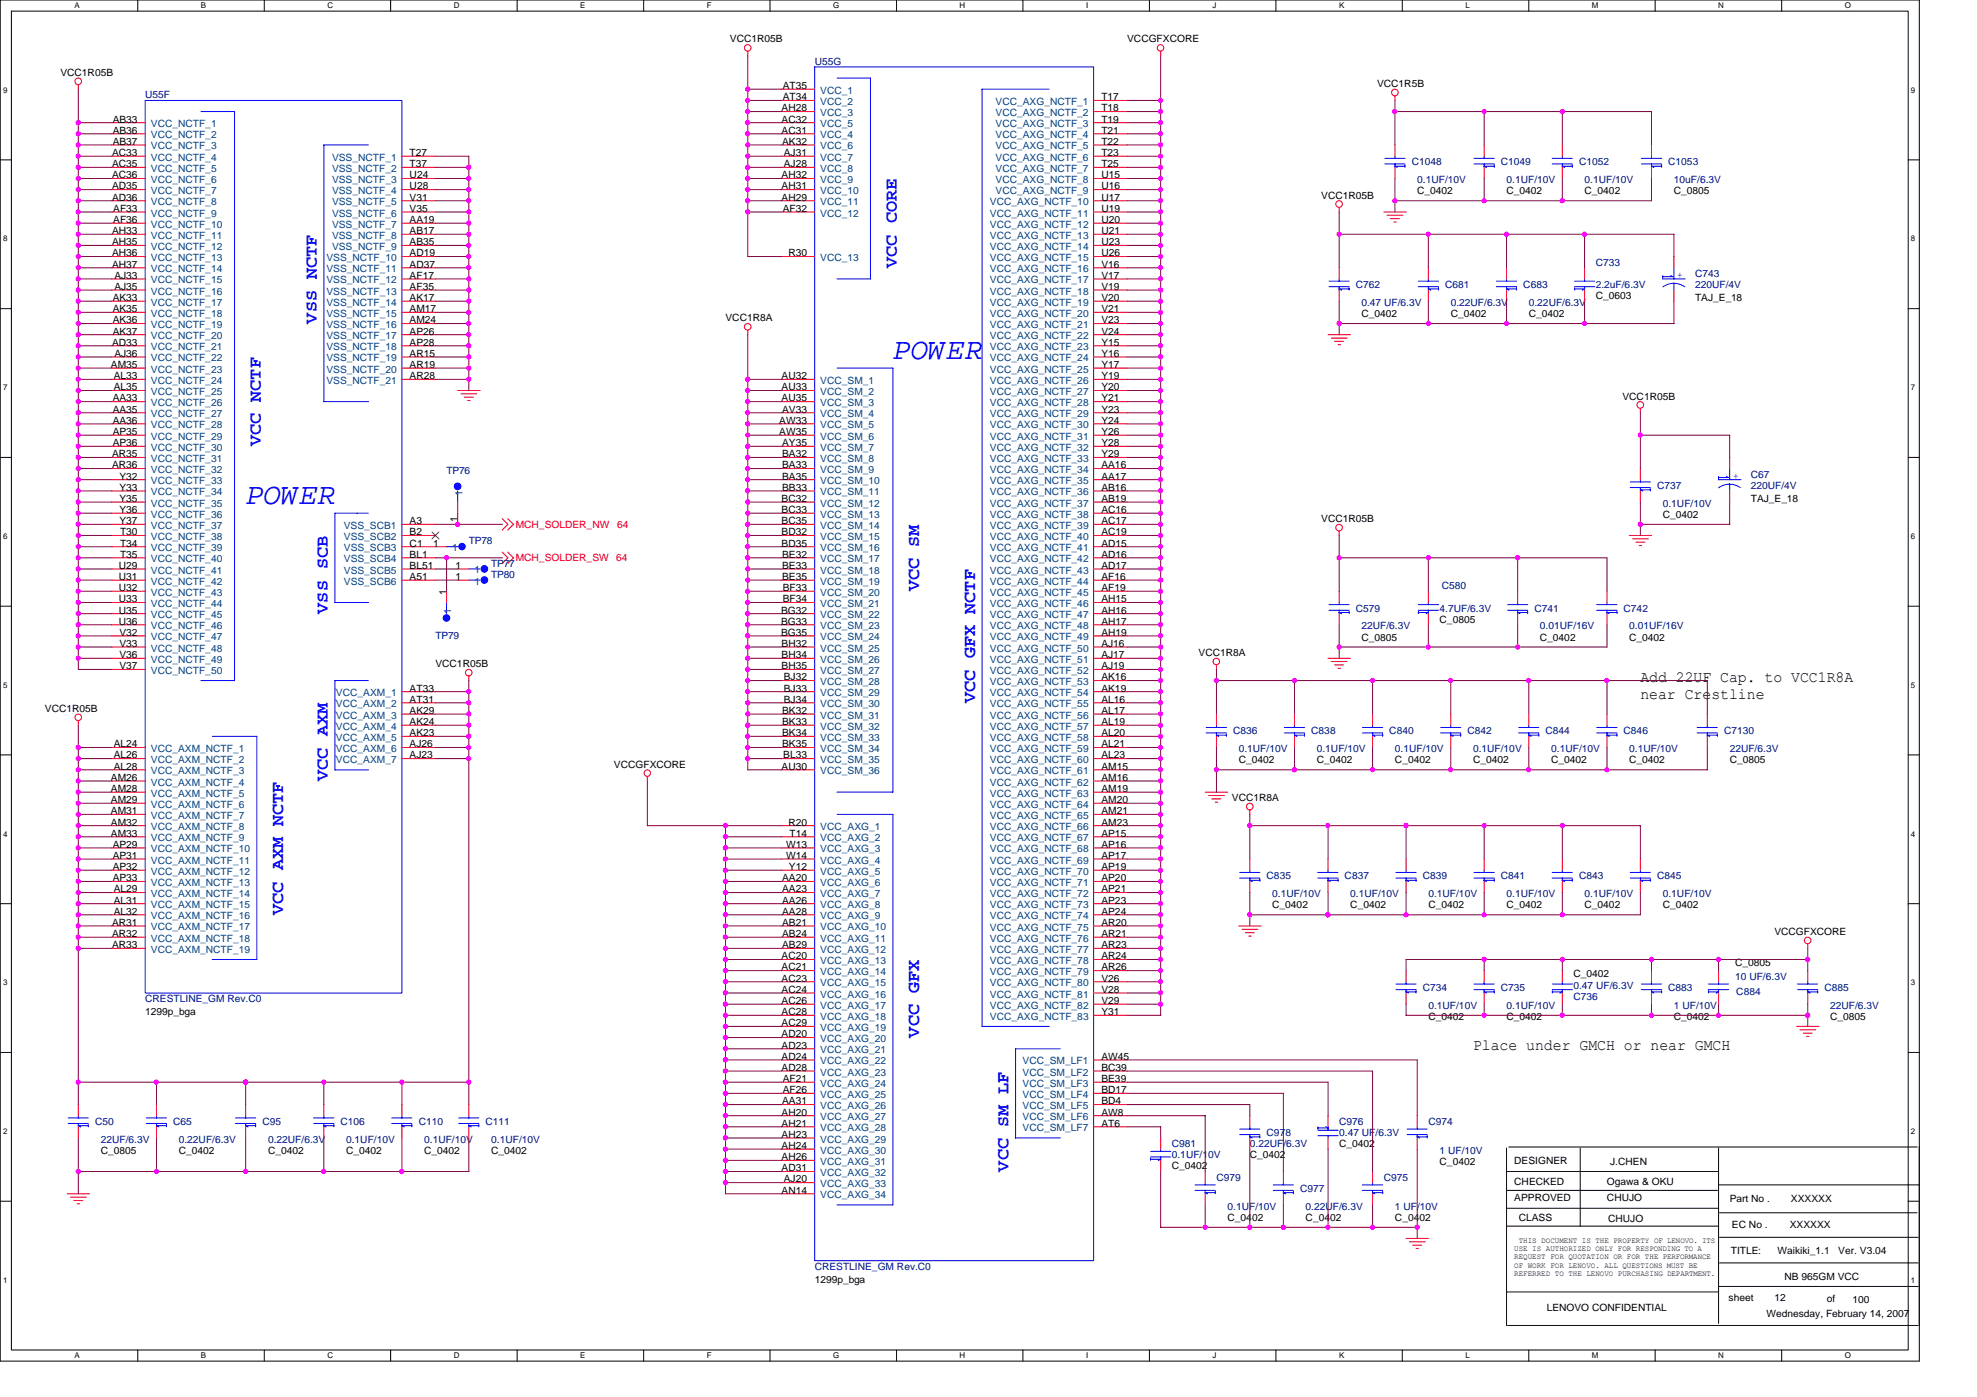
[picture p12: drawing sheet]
<svg xmlns="http://www.w3.org/2000/svg" width="297mm" height="210mm" viewBox="0 0 297 210" stroke-linecap="round" stroke-linejoin="round" font-family="sans-serif">
<defs><g id="words">
<g font-size="4.5" fill="#00f">
<text x="134.2" y="54">POWER</text>
<text x="36.9" y="75.7">POWER</text>
</g>
<g font-size="2.7" fill="#00f">
<text x="134.8" y="40.2" transform="rotate(-90 134.8 40.2)">VCC CORE</text>
<text x="47.6" y="48.6" transform="rotate(-90 47.6 48.6)">VSS NCTF</text>
<text x="39.2" y="67.1" transform="rotate(-90 39.2 67.1)">VCC NCTF</text>
<text x="138.1" y="88.8" transform="rotate(-90 138.1 88.8)">VCC SM</text>
<text x="49.3" y="92.2" transform="rotate(-90 49.3 92.2)">VSS SCB</text>
<text x="146.5" y="105.6" transform="rotate(-90 146.5 105.6)">VCC GFX NCTF</text>
<text x="49.3" y="117.3" transform="rotate(-90 49.3 117.3)">VCC AXM</text>
<text x="42.6" y="137.5" transform="rotate(-90 42.6 137.5)">VCC AXM NCTF</text>
<text x="138.1" y="155.9" transform="rotate(-90 138.1 155.9)">VCC GFX</text>
<text x="151.5" y="176" transform="rotate(-90 151.5 176)">VCC SM LF</text>
</g>
<g font-size="2.3">
<text x="246.5" y="102.4">Add 22UF Cap. to VCC1R8A</text>
<text x="246.5" y="105">near Crestline</text>
<text x="221.3" y="157.8">Place under GMCH or near GMCH</text>
</g>
<g font-size="1.5">
<text x="9.1" y="11.4">VCC1R05B</text>
<text x="109.7" y="6.4">VCC1R05B</text>
<text x="169.4" y="6.4">VCCGFXCORE</text>
<text x="117.4" y="16.7">AH28</text>
<text x="117.6" y="15.1">AT34</text>
<text x="117.6" y="13.4">AT35</text>
<text x="165.5" y="16.7">T18</text>
<text x="165.5" y="15.1">T17</text>
<text x="206.9" y="13.1">VCC1R5B</text>
<text x="16.8" y="23.5">AC33</text>
<text x="16.9" y="18.4">AB33</text>
<text x="16.9" y="20.1">AB36</text>
<text x="16.9" y="21.8">AB37</text>
<text x="61.5" y="23.5">T27</text>
<text x="117.4" y="18.4">AC32</text>
<text x="117.4" y="20.1">AC31</text>
<text x="117.5" y="21.8">AK32</text>
<text x="117.8" y="23.5">AJ31</text>
<text x="165.5" y="18.4">T19</text>
<text x="165.5" y="20.1">T21</text>
<text x="165.5" y="21.8">T22</text>
<text x="165.5" y="23.5">T23</text>
<text x="16.8" y="25.1">AC35</text>
<text x="16.8" y="26.8">AC36</text>
<text x="16.8" y="28.5">AD35</text>
<text x="61.5" y="25.1">T37</text>
<text x="61.5" y="26.8">U24</text>
<text x="61.5" y="28.5">U28</text>
<text x="117.4" y="26.8">AH32</text>
<text x="117.4" y="28.5">AH31</text>
<text x="117.8" y="25.1">AJ28</text>
<text x="165.5" y="25.1">T25</text>
<text x="165.5" y="26.8">U15</text>
<text x="165.5" y="28.5">U16</text>
<text x="198.5" y="29.8">VCC1R05B</text>
<text x="212.9" y="29.2">C_0402</text>
<text x="226.4" y="29.2">C_0402</text>
<text x="238.1" y="29.2">C_0402</text>
<text x="251.5" y="29.2">C_0805</text>
<text x="16.8" y="35.2">AH33</text>
<text x="16.8" y="30.1">AD36</text>
<text x="17" y="31.8">AF33</text>
<text x="17" y="33.5">AF36</text>
<text x="61.5" y="30.1">V31</text>
<text x="61.5" y="31.8">V35</text>
<text x="61.5" y="35.2">AB17</text>
<text x="61.5" y="33.5">AA19</text>
<text x="117.4" y="30.1">AH29</text>
<text x="117.6" y="31.8">AF32</text>
<text x="165.5" y="30.1">U17</text>
<text x="165.5" y="31.8">U19</text>
<text x="165.5" y="33.5">U20</text>
<text x="165.5" y="35.2">U21</text>
<text x="16.8" y="36.9">AH35</text>
<text x="16.8" y="38.5">AH36</text>
<text x="16.8" y="40.2">AH37</text>
<text x="17.2" y="41.9">AJ33</text>
<text x="61.5" y="36.9">AB35</text>
<text x="61.5" y="38.5">AD19</text>
<text x="61.5" y="40.2">AD37</text>
<text x="61.5" y="41.9">AF17</text>
<text x="118.4" y="38.5">R30</text>
<text x="165.5" y="36.9">U23</text>
<text x="165.5" y="38.5">U26</text>
<text x="165.5" y="40.2">V16</text>
<text x="165.5" y="41.9">V17</text>
<text x="16.9" y="45.2">AK33</text>
<text x="16.9" y="46.9">AK35</text>
<text x="17.2" y="43.6">AJ35</text>
<text x="61.5" y="45.2">AK17</text>
<text x="61.5" y="43.6">AF35</text>
<text x="61.5" y="46.9">AM17</text>
<text x="165.5" y="43.6">V19</text>
<text x="165.5" y="45.2">V20</text>
<text x="165.5" y="46.9">V21</text>
<text x="204.6" y="47.6">C_0402</text>
<text x="218" y="47.6">C_0402</text>
<text x="229.7" y="47.6">C_0402</text>
<text x="239.8" y="44.9">C_0603</text>
<text x="254.7" y="45.3">TAJ_E_18</text>
<text x="16.8" y="51.9">AD33</text>
<text x="16.9" y="50.3">AK37</text>
<text x="16.9" y="48.6">AK36</text>
<text x="17.2" y="53.6">AJ36</text>
<text x="61.5" y="48.6">AM24</text>
<text x="61.5" y="50.3">AP26</text>
<text x="61.5" y="53.6">AR15</text>
<text x="61.5" y="51.9">AP28</text>
<text x="109" y="48.3">VCC1R8A</text>
<text x="165.5" y="48.6">V23</text>
<text x="165.5" y="50.3">V24</text>
<text x="165.5" y="51.9">Y15</text>
<text x="165.5" y="53.6">Y16</text>
<text x="16.7" y="55.3">AM35</text>
<text x="17.1" y="57">AL33</text>
<text x="17.1" y="58.7">AL35</text>
<text x="61.5" y="55.3">AR19</text>
<text x="61.5" y="57">AR28</text>
<text x="117.4" y="58.7">AU33</text>
<text x="117.4" y="57">AU32</text>
<text x="165.5" y="55.3">Y17</text>
<text x="165.5" y="57">Y19</text>
<text x="165.5" y="58.7">Y20</text>
<text x="16.9" y="65.4">AP35</text>
<text x="16.9" y="60.3">AA33</text>
<text x="16.9" y="62">AA35</text>
<text x="16.9" y="63.7">AA36</text>
<text x="117.1" y="65.4">AW35</text>
<text x="117.1" y="63.7">AW33</text>
<text x="117.4" y="60.3">AU35</text>
<text x="117.5" y="62">AV33</text>
<text x="165.5" y="60.3">Y21</text>
<text x="165.5" y="62">Y23</text>
<text x="165.5" y="63.7">Y24</text>
<text x="165.5" y="65.4">Y26</text>
<text x="243.8" y="60">VCC1R05B</text>
<text x="16.8" y="68.7">AR35</text>
<text x="16.8" y="70.4">AR36</text>
<text x="16.9" y="67">AP36</text>
<text x="117.5" y="67">AY35</text>
<text x="117.5" y="68.7">BA32</text>
<text x="117.5" y="70.4">BA33</text>
<text x="165.5" y="67">Y28</text>
<text x="165.5" y="68.7">Y29</text>
<text x="165.5" y="70.4">AA16</text>
<text x="17.9" y="72.1">Y32</text>
<text x="17.9" y="73.7">Y33</text>
<text x="17.9" y="75.4">Y35</text>
<text x="17.9" y="77.1">Y36</text>
<text x="117.4" y="75.4">BC32</text>
<text x="117.4" y="77.1">BC33</text>
<text x="117.5" y="72.1">BA35</text>
<text x="117.5" y="73.7">BB33</text>
<text x="165.5" y="72.1">AA17</text>
<text x="165.5" y="73.7">AB16</text>
<text x="165.5" y="75.4">AB19</text>
<text x="165.5" y="77.1">AC16</text>
<text x="249.8" y="77.8">C_0402</text>
<text x="263.1" y="75.4">TAJ_E_18</text>
<text x="17.9" y="78.8">Y37</text>
<text x="18" y="80.4">T30</text>
<text x="18" y="82.1">T34</text>
<text x="18" y="83.8">T35</text>
<text x="61.5" y="78.8">A3</text>
<text x="61.5" y="80.4">B2</text>
<text x="61.5" y="82.1">C1</text>
<text x="61.5" y="83.8">BL1</text>
<text x="65.1" y="82.1">1</text>
<text x="68.7" y="78.4" transform="rotate(-90 68.7 78.4)">1</text>
<text x="117.4" y="78.8">BC35</text>
<text x="117.4" y="80.4">BD32</text>
<text x="117.4" y="82.1">BD35</text>
<text x="117.5" y="83.8">BE32</text>
<text x="165.5" y="78.8">AC17</text>
<text x="165.5" y="80.4">AC19</text>
<text x="165.5" y="82.1">AD15</text>
<text x="165.5" y="83.8">AD16</text>
<text x="198.5" y="78.5">VCC1R05B</text>
<text x="17.9" y="87.1">U31</text>
<text x="17.9" y="85.5">U29</text>
<text x="17.9" y="88.8">U32</text>
<text x="61.5" y="85.5">BL51</text>
<text x="61.5" y="87.1">A51</text>
<text x="67.1" y="89.4" transform="rotate(-90 67.1 89.4)">1</text>
<text x="68.4" y="85.5">1</text>
<text x="68.4" y="87.1">1</text>
<text x="117.5" y="85.5">BE33</text>
<text x="117.5" y="87.1">BE35</text>
<text x="117.6" y="88.8">BF33</text>
<text x="165.5" y="85.5">AD17</text>
<text x="165.5" y="87.1">AF16</text>
<text x="165.5" y="88.8">AF19</text>
<text x="17.9" y="90.5">U33</text>
<text x="17.9" y="92.2">U35</text>
<text x="17.9" y="93.9">U36</text>
<text x="17.9" y="95.5">V32</text>
<text x="117.3" y="92.2">BG32</text>
<text x="117.3" y="93.9">BG33</text>
<text x="117.3" y="95.5">BG35</text>
<text x="117.6" y="90.5">BF34</text>
<text x="165.5" y="90.5">AH15</text>
<text x="165.5" y="92.2">AH16</text>
<text x="165.5" y="93.9">AH17</text>
<text x="165.5" y="95.5">AH19</text>
<text x="216.3" y="93.6">C_0805</text>
<text x="17.9" y="97.2">V33</text>
<text x="17.9" y="98.9">V36</text>
<text x="17.9" y="100.6">V37</text>
<text x="65.4" y="100.3">VCC1R05B</text>
<text x="117.4" y="97.2">BH32</text>
<text x="117.4" y="98.9">BH34</text>
<text x="117.4" y="100.6">BH35</text>
<text x="165.5" y="97.2">AJ16</text>
<text x="165.5" y="98.9">AJ17</text>
<text x="165.5" y="100.6">AJ19</text>
<text x="180.1" y="98.6">VCC1R8A</text>
<text x="204.6" y="96.2">C_0805</text>
<text x="231.4" y="96.2">C_0402</text>
<text x="244.8" y="96.2">C_0402</text>
<text x="6.7" y="107">VCC1R05B</text>
<text x="61.5" y="107.3">AK29</text>
<text x="61.5" y="105.6">AT31</text>
<text x="61.5" y="103.9">AT33</text>
<text x="117.5" y="107.3">BK32</text>
<text x="117.8" y="105.6">BJ34</text>
<text x="117.8" y="102.2">BJ32</text>
<text x="117.8" y="103.9">BJ33</text>
<text x="165.5" y="102.2">AK16</text>
<text x="165.5" y="103.9">AK19</text>
<text x="165.5" y="105.6">AL16</text>
<text x="165.5" y="107.3">AL17</text>
<text x="17.1" y="112.3">AL24</text>
<text x="17.1" y="114">AL26</text>
<text x="61.5" y="108.9">AK24</text>
<text x="61.5" y="110.6">AK23</text>
<text x="61.5" y="112.3">AJ26</text>
<text x="61.5" y="114">AJ23</text>
<text x="117.5" y="108.9">BK33</text>
<text x="117.5" y="110.6">BK34</text>
<text x="117.5" y="112.3">BK35</text>
<text x="117.7" y="114">BL33</text>
<text x="165.5" y="108.9">AL19</text>
<text x="165.5" y="110.6">AL20</text>
<text x="165.5" y="112.3">AL21</text>
<text x="165.5" y="114">AL23</text>
<text x="16.7" y="117.3">AM26</text>
<text x="16.7" y="119">AM28</text>
<text x="17.1" y="115.7">AL28</text>
<text x="92.2" y="115.3">VCCGFXCORE</text>
<text x="117.4" y="115.7">AU30</text>
<text x="165.5" y="115.7">AM15</text>
<text x="165.5" y="117.3">AM16</text>
<text x="165.5" y="119">AM19</text>
<text x="186.1" y="114.7">C_0402</text>
<text x="197.8" y="114.7">C_0402</text>
<text x="209.6" y="114.7">C_0402</text>
<text x="221.3" y="114.7">C_0402</text>
<text x="233.1" y="114.7">C_0402</text>
<text x="244.8" y="114.7">C_0402</text>
<text x="259.9" y="114.7">C_0805</text>
<text x="16.7" y="120.7">AM29</text>
<text x="16.7" y="122.3">AM31</text>
<text x="16.7" y="124">AM32</text>
<text x="16.7" y="125.7">AM33</text>
<text x="118.4" y="124">R20</text>
<text x="118.6" y="125.7">T14</text>
<text x="165.5" y="122.3">AM21</text>
<text x="165.5" y="124">AM23</text>
<text x="165.5" y="125.7">AP15</text>
<text x="165.5" y="120.7">AM20</text>
<text x="185.1" y="120.4">VCC1R8A</text>
<text x="16.9" y="127.4">AP29</text>
<text x="16.9" y="129.1">AP31</text>
<text x="16.9" y="130.7">AP32</text>
<text x="118.1" y="127.4">W13</text>
<text x="118.1" y="129.1">W14</text>
<text x="118.5" y="130.7">Y12</text>
<text x="165.5" y="127.4">AP16</text>
<text x="165.5" y="129.1">AP17</text>
<text x="165.5" y="130.7">AP19</text>
<text x="16.9" y="132.4">AP33</text>
<text x="17.1" y="134.1">AL29</text>
<text x="17.1" y="135.8">AL31</text>
<text x="17.1" y="137.4">AL32</text>
<text x="117.5" y="132.4">AA20</text>
<text x="117.5" y="134.1">AA23</text>
<text x="117.5" y="135.8">AA26</text>
<text x="117.5" y="137.4">AA28</text>
<text x="165.5" y="132.4">AP20</text>
<text x="165.5" y="134.1">AP21</text>
<text x="165.5" y="135.8">AP23</text>
<text x="165.5" y="137.4">AP24</text>
<text x="191.2" y="136.5">C_0402</text>
<text x="202.9" y="136.5">C_0402</text>
<text x="214.6" y="136.5">C_0402</text>
<text x="226.4" y="136.5">C_0402</text>
<text x="238.1" y="136.5">C_0402</text>
<text x="249.8" y="136.5">C_0402</text>
<text x="16.8" y="139.1">AR31</text>
<text x="16.8" y="140.8">AR32</text>
<text x="16.8" y="142.5">AR33</text>
<text x="117.5" y="139.1">AB21</text>
<text x="117.5" y="140.8">AB24</text>
<text x="117.5" y="142.5">AB29</text>
<text x="165.5" y="139.1">AR20</text>
<text x="165.5" y="140.8">AR21</text>
<text x="165.5" y="142.5">AR23</text>
<text x="266.6" y="140.5">VCCGFXCORE</text>
<text x="117.4" y="144.1">AC20</text>
<text x="117.4" y="145.8">AC21</text>
<text x="117.4" y="147.5">AC23</text>
<text x="117.4" y="149.2">AC24</text>
<text x="165.5" y="144.1">AR24</text>
<text x="165.5" y="145.8">AR26</text>
<text x="165.5" y="147.5">V26</text>
<text x="165.5" y="149.2">V28</text>
<text x="236.4" y="146.9">C_0402</text>
<text x="260.7" y="145.2">C_0805</text>
<text x="21.8" y="152.6">1299p_bga</text>
<text x="117.4" y="150.9">AC26</text>
<text x="117.4" y="152.5">AC28</text>
<text x="117.4" y="154.2">AC29</text>
<text x="117.4" y="155.9">AD20</text>
<text x="165.5" y="150.9">V29</text>
<text x="165.5" y="152.5">Y31</text>
<text x="214.6" y="153.2">C_0402</text>
<text x="226.4" y="153.2">C_0402</text>
<text x="251.5" y="153.2">C_0402</text>
<text x="275" y="153.2">C_0805</text>
<text x="117.4" y="157.6">AD23</text>
<text x="117.4" y="159.2">AD24</text>
<text x="117.4" y="160.9">AD28</text>
<text x="165.5" y="159.2">AW45</text>
<text x="165.5" y="160.9">BC39</text>
<text x="117.4" y="167.6">AH20</text>
<text x="117.5" y="165.9">AA31</text>
<text x="117.6" y="162.6">AF21</text>
<text x="117.6" y="164.3">AF26</text>
<text x="165.5" y="162.6">BE39</text>
<text x="165.5" y="164.3">BD17</text>
<text x="165.5" y="165.9">BD4</text>
<text x="165.5" y="167.6">AW8</text>
<text x="15.1" y="173.4">C_0805</text>
<text x="26.9" y="173.4">C_0402</text>
<text x="40.3" y="173.4">C_0402</text>
<text x="52" y="173.4">C_0402</text>
<text x="63.7" y="173.4">C_0402</text>
<text x="73.8" y="173.4">C_0402</text>
<text x="117.4" y="169.3">AH21</text>
<text x="117.4" y="171">AH23</text>
<text x="117.4" y="172.6">AH24</text>
<text x="165.5" y="169.3">AT6</text>
<text x="201.2" y="172.3">C_0402</text>
<text x="117.4" y="174.3">AH26</text>
<text x="117.4" y="179.3">AN14</text>
<text x="117.4" y="176">AD31</text>
<text x="117.8" y="177.7">AJ20</text>
<text x="176.1" y="175.7">C_0402</text>
<text x="187.8" y="174">C_0402</text>
<text x="216.3" y="175">C_0402</text>
<text x="227.5" y="174.9">DESIGNER</text>
<text x="227.5" y="178">CHECKED</text>
<text x="241.4" y="178">Ogawa &amp; OKU</text>
<text x="241.9" y="175">J.CHEN</text>
<text x="184.4" y="183.4">C_0402</text>
<text x="196.2" y="183.4">C_0402</text>
<text x="209.6" y="183.4">C_0402</text>
<text x="227.5" y="180.4">APPROVED</text>
<text x="228.2" y="183.4">CLASS</text>
<text x="241.4" y="180.4">CHUJO</text>
<text x="241.6" y="183.6">CHUJO</text>
<text x="259.9" y="180.6">Part No .</text>
<text x="260.2" y="184.6">EC No .</text>
<text x="268.9" y="184.6">XXXXXX</text>
<text x="269.1" y="180.6">XXXXXX</text>
<text x="260.1" y="188.4">TITLE:</text>
<text x="267.1" y="188.4">Waikiki_1.1</text>
<text x="276.2" y="188.4">Ver. V3.04</text>
<text x="122.4" y="192.8">1299p_bga</text>
<text x="232.4" y="197">LENOVO CONFIDENTIAL</text>
<text x="259.7" y="195.5">sheet</text>
<text x="265.4" y="197.8">Wednesday, February 14, 2007</text>
<text x="266.6" y="195.5">12</text>
<text x="268.1" y="192.3">NB 965GM VCC</text>
<text x="274.5" y="195.6">of</text>
<text x="278.3" y="195.8">100</text>
</g>
<g font-size="1.5" fill="#000080">
<text x="122.4" y="9.7">U55G</text>
<text x="21.8" y="14.8">U55F</text>
<text x="212.1" y="24.8">C1048</text>
<text x="212.9" y="27.5">0.1UF/10V</text>
<text x="225.5" y="24.8">C1049</text>
<text x="226.4" y="27.5">0.1UF/10V</text>
<text x="237.3" y="24.8">C1052</text>
<text x="238.1" y="27.5">0.1UF/10V</text>
<text x="250.7" y="24.8">C1053</text>
<text x="251.5" y="27.5">10uF/6.3V</text>
<text x="239.8" y="39.9">C733</text>
<text x="254.7" y="41.6">C743</text>
<text x="203.7" y="43.3">C762</text>
<text x="204.6" y="46">0.47 UF/6.3V</text>
<text x="217.1" y="43.3">C681</text>
<text x="218" y="46">0.22UF/6.3V</text>
<text x="228.9" y="43.3">C683</text>
<text x="229.7" y="46">0.22UF/6.3V</text>
<text x="239.8" y="43.3">2.2uF/6.3V</text>
<text x="254.7" y="43.3">220UF/4V</text>
<text x="67.1" y="71.2">TP76</text>
<text x="263.1" y="71.8">C67</text>
<text x="249" y="73.4">C737</text>
<text x="249.8" y="76.1">0.1UF/10V</text>
<text x="263.1" y="73.4">220UF/4V</text>
<text x="70.4" y="81.8">TP78</text>
<text x="73.8" y="85.2">TP77</text>
<text x="73.8" y="86.8">TP80</text>
<text x="216.6" y="88.5">C580</text>
<text x="203.7" y="91.9">C579</text>
<text x="204.6" y="94.6">22UF/6.3V</text>
<text x="216.3" y="91.9">4.7UF/6.3V</text>
<text x="230.5" y="91.9">C741</text>
<text x="231.4" y="94.6">0.01UF/16V</text>
<text x="243.9" y="91.9">C742</text>
<text x="244.8" y="94.6">0.01UF/16V</text>
<text x="65.4" y="96.1">TP79</text>
<text x="185.3" y="110.3">C836</text>
<text x="186.1" y="113">0.1UF/10V</text>
<text x="197" y="110.3">C838</text>
<text x="197.8" y="113">0.1UF/10V</text>
<text x="208.7" y="110.3">C840</text>
<text x="209.6" y="113">0.1UF/10V</text>
<text x="220.5" y="110.3">C842</text>
<text x="221.3" y="113">0.1UF/10V</text>
<text x="232.2" y="110.3">C844</text>
<text x="233.1" y="113">0.1UF/10V</text>
<text x="243.9" y="110.3">C846</text>
<text x="244.8" y="113">0.1UF/10V</text>
<text x="259" y="110.3">C7130</text>
<text x="259.9" y="113">22UF/6.3V</text>
<text x="190.3" y="132.1">C835</text>
<text x="191.2" y="134.8">0.1UF/10V</text>
<text x="202" y="132.1">C837</text>
<text x="202.9" y="134.8">0.1UF/10V</text>
<text x="213.8" y="132.1">C839</text>
<text x="214.6" y="134.8">0.1UF/10V</text>
<text x="225.5" y="132.1">C841</text>
<text x="226.4" y="134.8">0.1UF/10V</text>
<text x="237.3" y="132.1">C843</text>
<text x="238.1" y="134.8">0.1UF/10V</text>
<text x="249" y="132.1">C845</text>
<text x="249.8" y="134.8">0.1UF/10V</text>
<text x="213.8" y="148.9">C734</text>
<text x="225.5" y="148.9">C735</text>
<text x="236.4" y="148.5">0.47 UF/6.3V</text>
<text x="250.7" y="148.9">C883</text>
<text x="260.7" y="147.2">10 UF/6.3V</text>
<text x="260.9" y="149.5">C884</text>
<text x="274.1" y="148.9">C885</text>
<text x="21.8" y="150.6">CRESTLINE_GM Rev.C0</text>
<text x="214.6" y="151.6">0.1UF/10V</text>
<text x="226.4" y="151.6">0.1UF/10V</text>
<text x="236.4" y="150.2">C736</text>
<text x="251.5" y="151.6">1 UF/10V</text>
<text x="275" y="151.6">22UF/6.3V</text>
<text x="14.3" y="169">C50</text>
<text x="15.1" y="171.7">22UF/6.3V</text>
<text x="26" y="169">C65</text>
<text x="26.9" y="171.7">0.22UF/6.3V</text>
<text x="39.4" y="169">C95</text>
<text x="40.3" y="171.7">0.22UF/6.3V</text>
<text x="51.2" y="169">C106</text>
<text x="52" y="171.7">0.1UF/10V</text>
<text x="62.9" y="169">C110</text>
<text x="63.7" y="171.7">0.1UF/10V</text>
<text x="73" y="169">C111</text>
<text x="73.8" y="171.7">0.1UF/10V</text>
<text x="176.1" y="172.3">C981</text>
<text x="187.8" y="172.3">0.22UF/6.3V</text>
<text x="190.3" y="170.7">C978</text>
<text x="201.2" y="169">C976</text>
<text x="201.2" y="170.7">0.47 UF/6.3V</text>
<text x="214.6" y="169">C974</text>
<text x="216.3" y="173.4">1 UF/10V</text>
<text x="176.1" y="174">0.1UF/10V</text>
<text x="182.8" y="177.4">C979</text>
<text x="195.3" y="179">C977</text>
<text x="207.9" y="177.4">C975</text>
<text x="184.4" y="181.7">0.1UF/10V</text>
<text x="196.2" y="181.7">0.22UF/6.3V</text>
<text x="209.6" y="181.7">1 UF/10V</text>
<text x="122.4" y="190.8">CRESTLINE_GM Rev.C0</text>
</g>
<g font-size="1.5" fill="#004080">
<text x="123.3" y="15.8">VCC_2</text>
<text x="123.3" y="14.1">VCC_1</text>
<text x="123.3" y="17.4">VCC_3</text>
<text x="149.6" y="17.4">VCC_AXG_NCTF_2</text>
<text x="149.6" y="15.8">VCC_AXG_NCTF_1</text>
<text x="22.7" y="19.1">VCC_NCTF_1</text>
<text x="22.7" y="20.8">VCC_NCTF_2</text>
<text x="22.7" y="22.5">VCC_NCTF_3</text>
<text x="123.3" y="19.1">VCC_5</text>
<text x="123.3" y="22.5">VCC_6</text>
<text x="123.3" y="20.8">VCC_4</text>
<text x="149.6" y="19.1">VCC_AXG_NCTF_3</text>
<text x="149.6" y="20.8">VCC_AXG_NCTF_4</text>
<text x="149.6" y="22.5">VCC_AXG_NCTF_5</text>
<text x="22.7" y="24.2">VCC_NCTF_4</text>
<text x="22.7" y="25.8">VCC_NCTF_5</text>
<text x="22.7" y="27.5">VCC_NCTF_6</text>
<text x="22.7" y="29.2">VCC_NCTF_7</text>
<text x="49.9" y="24.2">VSS_NCTF_1</text>
<text x="49.9" y="25.8">VSS_NCTF_2</text>
<text x="49.9" y="27.5">VSS_NCTF_3</text>
<text x="49.9" y="29.2">VSS_NCTF_4</text>
<text x="123.3" y="24.2">VCC_7</text>
<text x="123.3" y="25.8">VCC_8</text>
<text x="123.3" y="27.5">VCC_9</text>
<text x="123.3" y="29.2">VCC_10</text>
<text x="149.6" y="24.2">VCC_AXG_NCTF_6</text>
<text x="149.6" y="25.8">VCC_AXG_NCTF_7</text>
<text x="149.6" y="27.5">VCC_AXG_NCTF_8</text>
<text x="149.6" y="29.2">VCC_AXG_NCTF_9</text>
<text x="22.7" y="32.5">VCC_NCTF_9</text>
<text x="22.7" y="34.2">VCC_NCTF_10</text>
<text x="22.7" y="35.9">VCC_NCTF_11</text>
<text x="22.7" y="30.8">VCC_NCTF_8</text>
<text x="49.9" y="30.8">VSS_NCTF_5</text>
<text x="49.9" y="32.5">VSS_NCTF_6</text>
<text x="49.9" y="35.9">VSS_NCTF_8</text>
<text x="49.9" y="34.2">VSS_NCTF_7</text>
<text x="123.3" y="30.8">VCC_11</text>
<text x="123.3" y="32.5">VCC_12</text>
<text x="148.7" y="30.8">VCC_AXG_NCTF_10</text>
<text x="148.7" y="32.5">VCC_AXG_NCTF_11</text>
<text x="148.7" y="34.2">VCC_AXG_NCTF_12</text>
<text x="148.7" y="35.9">VCC_AXG_NCTF_13</text>
<text x="22.7" y="37.5">VCC_NCTF_12</text>
<text x="22.7" y="39.2">VCC_NCTF_13</text>
<text x="22.7" y="40.9">VCC_NCTF_14</text>
<text x="49" y="39.2">VSS_NCTF_10</text>
<text x="49" y="40.9">VSS_NCTF_11</text>
<text x="49.9" y="37.6">VSS_NCTF_9</text>
<text x="123.3" y="39.2">VCC_13</text>
<text x="148.7" y="37.6">VCC_AXG_NCTF_14</text>
<text x="148.7" y="39.2">VCC_AXG_NCTF_15</text>
<text x="148.7" y="40.9">VCC_AXG_NCTF_16</text>
<text x="22.7" y="42.6">VCC_NCTF_15</text>
<text x="22.7" y="45.9">VCC_NCTF_17</text>
<text x="22.7" y="47.6">VCC_NCTF_18</text>
<text x="22.7" y="44.3">VCC_NCTF_16</text>
<text x="49" y="42.6">VSS_NCTF_12</text>
<text x="49" y="45.9">VSS_NCTF_14</text>
<text x="49" y="44.3">VSS_NCTF_13</text>
<text x="49" y="47.6">VSS_NCTF_15</text>
<text x="148.7" y="42.6">VCC_AXG_NCTF_17</text>
<text x="148.7" y="44.3">VCC_AXG_NCTF_18</text>
<text x="148.7" y="45.9">VCC_AXG_NCTF_19</text>
<text x="148.7" y="47.6">VCC_AXG_NCTF_20</text>
<text x="22.7" y="51">VCC_NCTF_20</text>
<text x="22.7" y="49.3">VCC_NCTF_19</text>
<text x="22.7" y="52.6">VCC_NCTF_21</text>
<text x="49" y="49.3">VSS_NCTF_16</text>
<text x="49" y="51">VSS_NCTF_17</text>
<text x="49" y="52.6">VSS_NCTF_18</text>
<text x="148.7" y="49.3">VCC_AXG_NCTF_21</text>
<text x="148.7" y="51">VCC_AXG_NCTF_22</text>
<text x="148.7" y="52.6">VCC_AXG_NCTF_23</text>
<text x="22.7" y="57.7">VCC_NCTF_24</text>
<text x="22.7" y="59.4">VCC_NCTF_25</text>
<text x="22.7" y="54.3">VCC_NCTF_22</text>
<text x="22.7" y="56">VCC_NCTF_23</text>
<text x="49" y="54.3">VSS_NCTF_19</text>
<text x="49" y="56">VSS_NCTF_20</text>
<text x="49" y="57.7">VSS_NCTF_21</text>
<text x="123.3" y="59.4">VCC_SM_2</text>
<text x="123.3" y="57.7">VCC_SM_1</text>
<text x="148.7" y="54.3">VCC_AXG_NCTF_24</text>
<text x="148.7" y="56">VCC_AXG_NCTF_25</text>
<text x="148.7" y="57.7">VCC_AXG_NCTF_26</text>
<text x="148.7" y="59.4">VCC_AXG_NCTF_27</text>
<text x="22.7" y="61">VCC_NCTF_26</text>
<text x="22.7" y="62.7">VCC_NCTF_27</text>
<text x="22.7" y="64.4">VCC_NCTF_28</text>
<text x="123.3" y="61">VCC_SM_3</text>
<text x="123.3" y="62.7">VCC_SM_4</text>
<text x="123.3" y="64.4">VCC_SM_5</text>
<text x="148.7" y="61">VCC_AXG_NCTF_28</text>
<text x="148.7" y="62.7">VCC_AXG_NCTF_29</text>
<text x="148.7" y="64.4">VCC_AXG_NCTF_30</text>
<text x="22.7" y="66.1">VCC_NCTF_29</text>
<text x="22.7" y="67.7">VCC_NCTF_30</text>
<text x="22.7" y="69.4">VCC_NCTF_31</text>
<text x="22.7" y="71.1">VCC_NCTF_32</text>
<text x="123.3" y="66.1">VCC_SM_6</text>
<text x="123.3" y="67.7">VCC_SM_7</text>
<text x="123.3" y="69.4">VCC_SM_8</text>
<text x="123.3" y="71.1">VCC_SM_9</text>
<text x="148.7" y="66.1">VCC_AXG_NCTF_31</text>
<text x="148.7" y="67.7">VCC_AXG_NCTF_32</text>
<text x="148.7" y="69.4">VCC_AXG_NCTF_33</text>
<text x="148.7" y="71.1">VCC_AXG_NCTF_34</text>
<text x="22.7" y="72.8">VCC_NCTF_33</text>
<text x="22.7" y="74.4">VCC_NCTF_34</text>
<text x="22.7" y="76.1">VCC_NCTF_35</text>
<text x="22.7" y="77.8">VCC_NCTF_36</text>
<text x="69.5" y="74.6" transform="rotate(-90 69.5 74.6)">1</text>
<text x="123.3" y="72.8">VCC_SM_10</text>
<text x="123.3" y="74.4">VCC_SM_11</text>
<text x="123.3" y="76.1">VCC_SM_12</text>
<text x="123.3" y="77.8">VCC_SM_13</text>
<text x="148.7" y="72.8">VCC_AXG_NCTF_35</text>
<text x="148.7" y="74.4">VCC_AXG_NCTF_36</text>
<text x="148.7" y="76.1">VCC_AXG_NCTF_37</text>
<text x="148.7" y="77.8">VCC_AXG_NCTF_38</text>
<text x="22.7" y="81.1">VCC_NCTF_38</text>
<text x="22.7" y="82.8">VCC_NCTF_39</text>
<text x="22.7" y="79.5">VCC_NCTF_37</text>
<text x="51.7" y="79.5">VSS_SCB1</text>
<text x="51.7" y="81.1">VSS_SCB2</text>
<text x="51.7" y="82.8">VSS_SCB3</text>
<text x="67.9" y="82.8">1</text>
<text x="123.3" y="79.5">VCC_SM_14</text>
<text x="123.3" y="81.1">VCC_SM_15</text>
<text x="123.3" y="82.8">VCC_SM_16</text>
<text x="148.7" y="79.5">VCC_AXG_NCTF_39</text>
<text x="148.7" y="81.1">VCC_AXG_NCTF_40</text>
<text x="148.7" y="82.8">VCC_AXG_NCTF_41</text>
<text x="22.7" y="87.8">VCC_NCTF_42</text>
<text x="22.7" y="84.5">VCC_NCTF_40</text>
<text x="22.7" y="86.2">VCC_NCTF_41</text>
<text x="22.7" y="89.5">VCC_NCTF_43</text>
<text x="51.7" y="84.5">VSS_SCB4</text>
<text x="51.7" y="86.2">VSS_SCB5</text>
<text x="51.7" y="87.8">VSS_SCB6</text>
<text x="71.3" y="86.2">1</text>
<text x="71.3" y="87.8">1</text>
<text x="123.3" y="89.5">VCC_SM_20</text>
<text x="123.3" y="84.5">VCC_SM_17</text>
<text x="123.3" y="86.2">VCC_SM_18</text>
<text x="123.3" y="87.8">VCC_SM_19</text>
<text x="148.7" y="84.5">VCC_AXG_NCTF_42</text>
<text x="148.7" y="86.2">VCC_AXG_NCTF_43</text>
<text x="148.7" y="87.8">VCC_AXG_NCTF_44</text>
<text x="148.7" y="89.5">VCC_AXG_NCTF_45</text>
<text x="22.7" y="91.2">VCC_NCTF_44</text>
<text x="22.7" y="92.9">VCC_NCTF_45</text>
<text x="22.7" y="94.6">VCC_NCTF_46</text>
<text x="67.8" y="92.2" transform="rotate(-90 67.8 92.2)">1</text>
<text x="123.3" y="91.2">VCC_SM_21</text>
<text x="123.3" y="92.9">VCC_SM_22</text>
<text x="123.3" y="94.6">VCC_SM_23</text>
<text x="148.7" y="91.2">VCC_AXG_NCTF_46</text>
<text x="148.7" y="92.9">VCC_AXG_NCTF_47</text>
<text x="148.7" y="94.6">VCC_AXG_NCTF_48</text>
<text x="22.7" y="97.9">VCC_NCTF_48</text>
<text x="22.7" y="99.6">VCC_NCTF_49</text>
<text x="22.7" y="101.3">VCC_NCTF_50</text>
<text x="22.7" y="96.2">VCC_NCTF_47</text>
<text x="123.3" y="96.2">VCC_SM_24</text>
<text x="123.3" y="97.9">VCC_SM_25</text>
<text x="123.3" y="99.6">VCC_SM_26</text>
<text x="123.3" y="101.3">VCC_SM_27</text>
<text x="148.7" y="96.2">VCC_AXG_NCTF_49</text>
<text x="148.7" y="97.9">VCC_AXG_NCTF_50</text>
<text x="148.7" y="99.6">VCC_AXG_NCTF_51</text>
<text x="148.7" y="101.3">VCC_AXG_NCTF_52</text>
<text x="50.5" y="108">VCC_AXM_3</text>
<text x="50.5" y="106.3">VCC_AXM_2</text>
<text x="50.5" y="104.6">VCC_AXM_1</text>
<text x="123.3" y="106.3">VCC_SM_30</text>
<text x="123.3" y="102.9">VCC_SM_28</text>
<text x="123.3" y="104.6">VCC_SM_29</text>
<text x="123.3" y="108">VCC_SM_31</text>
<text x="148.7" y="102.9">VCC_AXG_NCTF_53</text>
<text x="148.7" y="104.6">VCC_AXG_NCTF_54</text>
<text x="148.7" y="106.3">VCC_AXG_NCTF_55</text>
<text x="148.7" y="108">VCC_AXG_NCTF_56</text>
<text x="22.7" y="113">VCC_AXM_NCTF_1</text>
<text x="50.5" y="109.6">VCC_AXM_4</text>
<text x="50.5" y="111.3">VCC_AXM_5</text>
<text x="50.5" y="113">VCC_AXM_6</text>
<text x="123.3" y="109.6">VCC_SM_32</text>
<text x="123.3" y="111.3">VCC_SM_33</text>
<text x="123.3" y="113">VCC_SM_34</text>
<text x="148.7" y="109.6">VCC_AXG_NCTF_57</text>
<text x="148.7" y="111.3">VCC_AXG_NCTF_58</text>
<text x="148.7" y="113">VCC_AXG_NCTF_59</text>
<text x="22.7" y="114.7">VCC_AXM_NCTF_2</text>
<text x="22.7" y="116.4">VCC_AXM_NCTF_3</text>
<text x="22.7" y="118">VCC_AXM_NCTF_4</text>
<text x="22.7" y="119.7">VCC_AXM_NCTF_5</text>
<text x="50.5" y="114.7">VCC_AXM_7</text>
<text x="123.3" y="114.7">VCC_SM_35</text>
<text x="123.3" y="116.4">VCC_SM_36</text>
<text x="148.7" y="114.7">VCC_AXG_NCTF_60</text>
<text x="148.7" y="116.4">VCC_AXG_NCTF_61</text>
<text x="148.7" y="118">VCC_AXG_NCTF_62</text>
<text x="148.7" y="119.7">VCC_AXG_NCTF_63</text>
<text x="22.7" y="121.4">VCC_AXM_NCTF_6</text>
<text x="22.7" y="123">VCC_AXM_NCTF_7</text>
<text x="22.7" y="124.7">VCC_AXM_NCTF_8</text>
<text x="123.3" y="124.7">VCC_AXG_1</text>
<text x="148.7" y="123">VCC_AXG_NCTF_65</text>
<text x="148.7" y="124.7">VCC_AXG_NCTF_66</text>
<text x="148.7" y="121.4">VCC_AXG_NCTF_64</text>
<text x="22.7" y="128.1">VCC_AXM_NCTF_10</text>
<text x="22.7" y="129.8">VCC_AXM_NCTF_11</text>
<text x="22.7" y="126.4">VCC_AXM_NCTF_9</text>
<text x="22.7" y="131.4">VCC_AXM_NCTF_12</text>
<text x="123.3" y="126.4">VCC_AXG_2</text>
<text x="123.3" y="128.1">VCC_AXG_3</text>
<text x="123.3" y="129.8">VCC_AXG_4</text>
<text x="123.3" y="131.4">VCC_AXG_5</text>
<text x="148.7" y="126.4">VCC_AXG_NCTF_67</text>
<text x="148.7" y="128.1">VCC_AXG_NCTF_68</text>
<text x="148.7" y="129.8">VCC_AXG_NCTF_69</text>
<text x="148.7" y="131.4">VCC_AXG_NCTF_70</text>
<text x="22.7" y="134.8">VCC_AXM_NCTF_14</text>
<text x="22.7" y="136.5">VCC_AXM_NCTF_15</text>
<text x="22.7" y="133.1">VCC_AXM_NCTF_13</text>
<text x="123.3" y="133.1">VCC_AXG_6</text>
<text x="123.3" y="134.8">VCC_AXG_7</text>
<text x="123.3" y="136.5">VCC_AXG_8</text>
<text x="148.7" y="133.1">VCC_AXG_NCTF_71</text>
<text x="148.7" y="134.8">VCC_AXG_NCTF_72</text>
<text x="148.7" y="136.5">VCC_AXG_NCTF_73</text>
<text x="22.7" y="139.8">VCC_AXM_NCTF_17</text>
<text x="22.7" y="138.1">VCC_AXM_NCTF_16</text>
<text x="22.7" y="141.5">VCC_AXM_NCTF_18</text>
<text x="22.7" y="143.2">VCC_AXM_NCTF_19</text>
<text x="123.3" y="138.1">VCC_AXG_9</text>
<text x="123.3" y="139.8">VCC_AXG_10</text>
<text x="123.3" y="141.5">VCC_AXG_11</text>
<text x="123.3" y="143.2">VCC_AXG_12</text>
<text x="148.7" y="138.1">VCC_AXG_NCTF_74</text>
<text x="148.7" y="139.8">VCC_AXG_NCTF_75</text>
<text x="148.7" y="141.5">VCC_AXG_NCTF_76</text>
<text x="148.7" y="143.2">VCC_AXG_NCTF_77</text>
<text x="123.3" y="144.8">VCC_AXG_13</text>
<text x="123.3" y="146.5">VCC_AXG_14</text>
<text x="123.3" y="148.2">VCC_AXG_15</text>
<text x="123.3" y="149.9">VCC_AXG_16</text>
<text x="148.7" y="144.8">VCC_AXG_NCTF_78</text>
<text x="148.7" y="146.5">VCC_AXG_NCTF_79</text>
<text x="148.7" y="148.2">VCC_AXG_NCTF_80</text>
<text x="148.7" y="149.9">VCC_AXG_NCTF_81</text>
<text x="123.3" y="151.6">VCC_AXG_17</text>
<text x="123.3" y="153.2">VCC_AXG_18</text>
<text x="123.3" y="154.9">VCC_AXG_19</text>
<text x="148.7" y="151.6">VCC_AXG_NCTF_82</text>
<text x="148.7" y="153.2">VCC_AXG_NCTF_83</text>
<text x="123.3" y="156.6">VCC_AXG_20</text>
<text x="123.3" y="158.3">VCC_AXG_21</text>
<text x="123.3" y="159.9">VCC_AXG_22</text>
<text x="123.3" y="161.6">VCC_AXG_23</text>
<text x="153.6" y="159.9">VCC_SM_LF1</text>
<text x="153.6" y="161.6">VCC_SM_LF2</text>
<text x="123.3" y="163.3">VCC_AXG_24</text>
<text x="123.3" y="165">VCC_AXG_25</text>
<text x="123.3" y="166.6">VCC_AXG_26</text>
<text x="153.6" y="163.3">VCC_SM_LF3</text>
<text x="153.6" y="165">VCC_SM_LF4</text>
<text x="153.6" y="166.6">VCC_SM_LF5</text>
<text x="123.3" y="168.3">VCC_AXG_27</text>
<text x="123.3" y="170">VCC_AXG_28</text>
<text x="123.3" y="171.7">VCC_AXG_29</text>
<text x="123.3" y="173.3">VCC_AXG_30</text>
<text x="153.6" y="168.3">VCC_SM_LF6</text>
<text x="153.6" y="170">VCC_SM_LF7</text>
<text x="123.3" y="175">VCC_AXG_31</text>
<text x="123.3" y="178.4">VCC_AXG_33</text>
<text x="123.3" y="176.7">VCC_AXG_32</text>
<text x="123.3" y="180">VCC_AXG_34</text>
</g>
<g font-size="1.5" fill="#00f">
<text x="252" y="41.8">+</text>
<text x="260.4" y="71.9">+</text>
</g>
<g font-size="1.5" fill="#f00">
<text x="77.5" y="79.3">MCH_SOLDER_NW</text>
<text x="92.7" y="79.3">64</text>
<text x="77.5" y="84.3">MCH_SOLDER_SW</text>
<text x="92.6" y="84.3">64</text>
</g>
<g font-size="1.2">
<text x="11.2" y="1.3">A</text>
<text x="30.2" y="1.3">B</text>
<text x="49.2" y="1.3">C</text>
<text x="68.2" y="1.3">D</text>
<text x="87.2" y="1.3">E</text>
<text x="106.2" y="1.3">F</text>
<text x="125.2" y="1.3">G</text>
<text x="144.2" y="1.3">H</text>
<text x="163.2" y="1.3">I</text>
<text x="182.2" y="1.3">J</text>
<text x="201.2" y="1.3">K</text>
<text x="220.2" y="1.3">L</text>
<text x="239.2" y="1.3">M</text>
<text x="258.2" y="1.3">N</text>
<text x="277.2" y="1.3">O</text>
<text x=".5" y="13.9">9</text>
<text x="287.1" y="13.9">9</text>
<text x=".5" y="36.3">8</text>
<text x="287.1" y="36.3">8</text>
<text x=".5" y="58.6">7</text>
<text x="287.1" y="58.6">7</text>
<text x=".5" y="81">6</text>
<text x="287.1" y="81">6</text>
<text x=".5" y="103.3">5</text>
<text x="287.1" y="103.3">5</text>
<text x=".5" y="125.7">4</text>
<text x="287.1" y="125.7">4</text>
<text x=".5" y="148">3</text>
<text x="287.1" y="148">3</text>
<text x=".5" y="170.4">2</text>
<text x="287.1" y="170.4">2</text>
<text x="227.5" y="188">USE IS AUTHORIZED ONLY FOR RESPONDING TO A</text>
<text x="227.5" y="189.2">REQUEST FOR QUOTATION OR FOR THE PERFORMANCE</text>
<text x="227.5" y="190.5">OF WORK FOR LENOVO. ALL QUESTIONS MUST BE</text>
<text x="227.5" y="191.8">REFERRED TO THE LENOVO PURCHASING DEPARTMENT.</text>
<text x="228.2" y="186.7">THIS DOCUMENT IS THE PROPERTY OF LENOVO. ITS</text>
<text x=".5" y="192.7">1</text>
<text x="287.1" y="192.7">1</text>
<text x="11.2" y="204.1">A</text>
<text x="30.2" y="204.1">B</text>
<text x="49.2" y="204.1">C</text>
<text x="68.2" y="204.1">D</text>
<text x="87.2" y="204.1">E</text>
<text x="106.2" y="204.1">F</text>
<text x="125.2" y="204.1">G</text>
<text x="144.2" y="204.1">H</text>
<text x="163.2" y="204.1">I</text>
<text x="182.2" y="204.1">J</text>
<text x="201.2" y="204.1">K</text>
<text x="220.2" y="204.1">L</text>
<text x="239.2" y="204.1">M</text>
<text x="258.2" y="204.1">N</text>
<text x="277.2" y="204.1">O</text>
</g>
</g></defs>
<path d="M0 0h288.4v204.5h-288.4zM1.7 1.7h285v201.1h-285z" fill="none" stroke="#000" stroke-width=".15"/>
<g fill="#fff">
<path d="M11.2 .2h.8v1.3h-.8z"/>
<path d="M11.2 203h.8v1.4h-.8z"/>
</g>
<path d="M20.7 0v1.7M20.7 202.8v1.7" fill="none" stroke="#000" stroke-width=".15"/>
<g fill="#fff">
<path d="M30.2 .2h.8v1.3h-.8z"/>
<path d="M30.2 203h.8v1.4h-.8z"/>
</g>
<path d="M39.7 0v1.7M39.7 202.8v1.7" fill="none" stroke="#000" stroke-width=".15"/>
<g fill="#fff">
<path d="M49.2 .2h.8v1.3h-.8z"/>
<path d="M49.2 203h.8v1.4h-.8z"/>
</g>
<path d="M58.7 0v1.7M58.7 202.8v1.7" fill="none" stroke="#000" stroke-width=".15"/>
<g fill="#fff">
<path d="M68.2 .2h.8v1.3h-.8z"/>
<path d="M68.2 203h.8v1.4h-.8z"/>
</g>
<path d="M77.7 0v1.7M77.7 202.8v1.7" fill="none" stroke="#000" stroke-width=".15"/>
<g fill="#fff">
<path d="M87.2 .2h.8v1.3h-.8z"/>
<path d="M87.2 203h.8v1.4h-.8z"/>
</g>
<path d="M96.7 0v1.7M96.7 202.8v1.7" fill="none" stroke="#000" stroke-width=".15"/>
<g fill="#fff">
<path d="M106.2 .2h.7v1.3h-.7z"/>
<path d="M106.2 203h.7v1.4h-.7z"/>
</g>
<path d="M115.7 0v1.7M115.7 202.8v1.7" fill="none" stroke="#000" stroke-width=".15"/>
<g fill="#fff">
<path d="M125.2 .2h.9v1.3h-.9z"/>
<path d="M125.2 203h.9v1.4h-.9z"/>
</g>
<path d="M134.7 0v1.7M134.7 202.8v1.7" fill="none" stroke="#000" stroke-width=".15"/>
<g fill="#fff">
<path d="M144.2 .2h.8v1.3h-.8z"/>
<path d="M144.2 203h.8v1.4h-.8z"/>
</g>
<path d="M153.7 0v1.7M153.7 202.8v1.7" fill="none" stroke="#000" stroke-width=".15"/>
<g fill="#fff">
<path d="M163.2 .2h.3v1.3h-.3z"/>
<path d="M163.2 203h.3v1.4h-.3z"/>
</g>
<path d="M172.7 0v1.7M172.7 202.8v1.7" fill="none" stroke="#000" stroke-width=".15"/>
<g fill="#fff">
<path d="M182.2 .2h.6v1.3h-.6z"/>
<path d="M182.2 203h.6v1.4h-.6z"/>
</g>
<path d="M191.7 0v1.7M191.7 202.8v1.7" fill="none" stroke="#000" stroke-width=".15"/>
<g fill="#fff">
<path d="M201.2 .2h.8v1.3h-.8z"/>
<path d="M201.2 203h.8v1.4h-.8z"/>
</g>
<path d="M210.7 0v1.7M210.7 202.8v1.7" fill="none" stroke="#000" stroke-width=".15"/>
<g fill="#fff">
<path d="M220.2 .2h.6v1.3h-.6z"/>
<path d="M220.2 203h.6v1.4h-.6z"/>
</g>
<path d="M229.7 0v1.7M229.7 202.8v1.7" fill="none" stroke="#000" stroke-width=".15"/>
<g fill="#fff">
<path d="M239.2 .2h.9v1.3h-.9z"/>
<path d="M239.2 203h.9v1.4h-.9z"/>
</g>
<path d="M248.7 0v1.7M248.7 202.8v1.7" fill="none" stroke="#000" stroke-width=".15"/>
<g fill="#fff">
<path d="M258.2 .2h.8v1.3h-.8z"/>
<path d="M258.2 203h.8v1.4h-.8z"/>
</g>
<path d="M267.7 0v1.7M267.7 202.8v1.7" fill="none" stroke="#000" stroke-width=".15"/>
<g fill="#fff">
<path d="M277.2 .2h.9v1.3h-.9z"/>
<path d="M277.2 203h.9v1.4h-.9z"/>
<path d="M.5 12.8h.6v1.4h-.6z"/>
<path d="M287.1 12.8h.7v1.4h-.7z"/>
<path d="M.5 35.2h.6v1.3h-.6z"/>
<path d="M287.1 35.2h.7v1.3h-.7z"/>
</g>
<path d="M0 24h1.7M286.7 24h1.7" fill="none" stroke="#000" stroke-width=".15"/>
<g fill="#fff">
<path d="M.5 57.6h.6v1.3h-.6z"/>
<path d="M287.1 57.6h.7v1.3h-.7z"/>
</g>
<path d="M0 46.4h1.7M286.7 46.4h1.7" fill="none" stroke="#000" stroke-width=".15"/>
<g fill="#fff">
<path d="M.5 79.9h.6v1.3h-.6z"/>
<path d="M287.1 79.9h.7v1.3h-.7z"/>
</g>
<path d="M0 68.7h1.7M286.7 68.7h1.7" fill="none" stroke="#000" stroke-width=".15"/>
<g fill="#fff">
<path d="M.5 102.3h.6v1.3h-.6z"/>
<path d="M287.1 102.3h.7v1.3h-.7z"/>
</g>
<path d="M0 91.1h1.7M286.7 91.1h1.7" fill="none" stroke="#000" stroke-width=".15"/>
<g fill="#fff">
<path d="M.5 124.6h.6v1.3h-.6z"/>
<path d="M287.1 124.6h.7v1.3h-.7z"/>
</g>
<path d="M0 113.4h1.7M286.7 113.4h1.7" fill="none" stroke="#000" stroke-width=".15"/>
<g fill="#fff">
<path d="M.5 147h.6v1.3h-.6z"/>
<path d="M287.1 147h.7v1.3h-.7z"/>
</g>
<path d="M0 135.8h1.7M286.7 135.8h1.7" fill="none" stroke="#000" stroke-width=".15"/>
<g fill="#fff">
<path d="M.5 169.3h.6v1.3h-.6z"/>
<path d="M287.1 169.3h.7v1.3h-.7z"/>
</g>
<path d="M0 158.1h1.7M286.7 158.1h1.7" fill="none" stroke="#000" stroke-width=".15"/>
<g fill="#fff">
<path d="M.5 191.7h.6v1.3h-.6z"/>
<path d="M287.1 191.7h.7v1.3h-.7z"/>
</g>
<g fill="none" stroke="#000" stroke-width=".15">
<path d="M226.4 176h31.7M226.4 178.9h31.7M226.4 172.5v26.7M226.7 172.3h61.4M237.4 172.5v11.8M258.2 178h30.2M258.2 172.5v26.3M288.4 172.3v26.9M0 180.5h1.7M226.4 181.5h31.8M226.4 184.2h31.8M226.4 194.1h31.8"/>
<path d="M226.5 199.2h61.7M258.2 193.3h30M258.4 185.9h29.8M258.4 182.2h29.6M258.4 189.8h29.8M286.7 180.5h1.7"/>
</g>
<g fill="none" stroke="#f00" stroke-width=".15">
<path d="M11.8 12.7v.7M16.8 18.4h5M112.3 7.7v.7M117.4 18.4h5M117.4 15.1h5M117.4 16.8h5M117.4 13.4h5M164.3 18.4h5.1M164.3 15.1h5.1M164.3 16.8h5.1M174.4 7.7v.7M209.6 14.4v.7"/>
<path d="M16.8 31.9h5M16.8 21.8h5M16.8 23.5h5M16.8 25.1h5M16.8 26.8h5M16.8 28.5h5M16.8 30.2h5M16.8 20.1h5M16.8 33.5h5M16.8 35.2h5M16.8 36.9h5M16.8 38.5h5"/>
<path d="M60.4 31.9h5M60.4 23.5h5M60.4 25.1h5M60.4 26.8h5M60.4 28.5h5M60.4 30.2h5M60.4 33.5h5M60.4 35.2h5M60.4 36.9h5M60.4 38.5h5M117.4 31.9h5M117.4 21.8h5"/>
<path d="M117.4 23.5h5M117.4 25.1h5M117.4 26.8h5M117.4 28.5h5M117.4 30.2h5M117.4 20.1h5M117.4 38.5h5M164.3 31.9h5.1M164.3 21.8h5.1M164.3 23.5h5.1M164.3 25.1h5.1M164.3 26.8h5.1"/>
<path d="M164.3 28.5h5.1M164.3 30.2h5.1M164.3 20.1h5.1M164.3 33.5h5.1M164.3 35.2h5.1M164.3 36.9h5.1M164.3 38.5h5.1M201.2 31.2v.7M207.9 31.9h3.4M208.4 32.3h2.4M208.9 32.9h1.3M209.4 33.4h.4"/>
<path d="M209.6 21.8v1.7M209.6 25.1v1.7M223 21.8v1.7M223 25.1v1.7M234.7 21.8v1.7M234.7 25.1v1.7M248.1 21.8v1.7M248.1 25.1v1.7M251.5 38.5v1.7M16.8 58.7h5M16.8 50.3h5M16.8 40.2h5"/>
<path d="M16.8 41.9h5M16.8 43.6h5M16.8 45.3h5M16.8 46.9h5M16.8 48.6h5M16.8 52h5M16.8 53.6h5M16.8 55.3h5M16.8 57h5M60.4 50.3h5M60.4 40.2h5M60.4 41.9h5"/>
<path d="M60.4 43.6h5M60.4 45.3h5M60.4 46.9h5M60.4 48.6h5M60.4 52h5M60.4 53.6h5M60.4 55.3h5M60.4 57h5M68.8 58.7h3.3M69.3 59.2h2.3M69.8 59.7h1.3M112.3 49.6v.7"/>
<path d="M117.4 58.7h5M117.4 57h5M164.3 58.7h5.1M164.3 50.3h5.1M164.3 40.2h5.1M164.3 41.9h5.1M164.3 43.6h5.1M164.3 45.3h5.1M164.3 46.9h5.1M164.3 48.6h5.1M164.3 52h5.1M164.3 53.6h5.1"/>
<path d="M164.3 55.3h5.1M164.3 57h5.1M199.5 50.3h3.4M200 50.8h2.4M200.5 51.3h1.4M201 51.8h.4M201.2 40.2v1.7M201.2 43.6v1.7M214.6 40.2v1.7M214.6 43.6v1.7M226.4 40.2v1.7M226.4 43.6v1.7"/>
<path d="M238.1 40.2v1.7M238.1 43.6v1.7M251.5 43.6v1.7M16.8 72.1h5M16.8 65.4h5M16.8 67.1h5M16.8 68.7h5M16.8 70.4h5M16.8 73.8h5M16.8 75.4h5M16.8 77.1h5M16.8 78.8h5"/>
<path d="M16.8 60.3h5M16.8 62h5M16.8 63.7h5M60.4 78.8h5M68.8 75.4v1.7M70.3 60.2h.3M75.5 77.9l.8 .9-.8 .9M76.3 77.9l.8 .9-.8 .9M117.4 72.1h5M117.4 65.4h5M117.4 67.1h5M117.4 68.7h5"/>
<path d="M117.4 70.4h5M117.4 73.8h5M117.4 75.4h5M117.4 77.1h5M117.4 78.8h5M117.4 60.3h5M117.4 62h5M117.4 63.7h5M164.3 72.1h5.1M164.3 65.4h5.1M164.3 67.1h5.1M164.3 68.7h5.1"/>
<path d="M164.3 70.4h5.1M164.3 73.8h5.1M164.3 75.4h5.1M164.3 77.1h5.1M164.3 78.8h5.1M164.3 60.3h5.1M164.3 62h5.1M164.3 63.7h5.1M201.2 79.8v.7M246.5 61.4v.6M246.5 70.4v1.7M246.5 73.8v1.6"/>
<path d="M259.9 68.7v1.7M259.9 73.8v1.6M16.8 80.5h5M16.8 98.9h5M16.8 85.5h5M16.8 87.2h5M16.8 88.8h5M16.8 82.1h5M16.8 83.8h5M16.8 90.5h5M16.8 92.2h5M16.8 93.9h5"/>
<path d="M16.8 95.5h5M16.8 97.2h5M60.4 80.5h5M60.4 85.5h5M60.4 87.2h5M60.4 82.1h6.7M60.4 83.8h5M67.1 88.8v1.7M68.8 85.5h1.6M68.8 87.2h1.6M75.5 83l.8 .8-.8 .9M76.3 83l.8 .8-.8 .9"/>
<path d="M117.4 80.5h5M117.4 98.9h5M117.4 85.5h5M117.4 87.2h5M117.4 88.8h5M117.4 82.1h5M117.4 83.8h5M117.4 90.5h5M117.4 92.2h5M117.4 93.9h5M117.4 95.5h5M117.4 97.2h5"/>
<path d="M164.3 80.5h5.1M164.3 98.9h5.1M164.3 85.5h5.1M164.3 87.2h5.1M164.3 88.8h5.1M164.3 82.1h5.1M164.3 83.8h5.1M164.3 90.5h5.1M164.3 92.2h5.1M164.3 93.9h5.1M164.3 95.5h5.1M164.3 97.2h5.1"/>
<path d="M182.8 99.9v.7M199.5 98.9h3.4M200 99.4h2.4M200.5 99.9h1.4M201.2 88.8v1.7M201.2 92.2v1.7M214.6 88.8v1.7M214.6 92.2v1.7M228 88.8v1.7M228 92.2v1.7M241.4 88.8v1.7M241.4 92.2v1.7"/>
<path d="M244.8 80.5h3.4M245.3 81h2.4M245.8 81.5h1.3M246.3 82h.4M11.8 108.3v.7M16.8 119h5M16.8 100.6h5M16.8 112.3h5M16.8 114h5M16.8 115.7h5M16.8 117.3h5M60.4 105.6h5"/>
<path d="M60.4 103.9h5M60.4 107.3h5M60.4 109h5M60.4 110.6h5M60.4 112.3h5M60.4 114h5M70.4 101.6v.7M97.3 116.7v.7M117.4 105.6h5M117.4 100.6h5M117.4 102.3h5M117.4 103.9h5"/>
<path d="M117.4 107.3h5M117.4 109h5M117.4 110.6h5M117.4 112.3h5M117.4 114h5M117.4 115.7h5M164.3 119h5.1M164.3 105.6h5.1M164.3 100.6h5.1M164.3 102.3h5.1M164.3 103.9h5.1M164.3 107.3h5.1"/>
<path d="M164.3 109h5.1M164.3 110.6h5.1M164.3 112.3h5.1M164.3 114h5.1M164.3 115.7h5.1M164.3 117.3h5.1M181.1 119h3.4M181.6 119.5h2.4M182.8 107.3v1.7M182.8 110.6v1.7M194.5 107.3v1.7M194.5 110.6v1.7"/>
<path d="M201 100.4h.4M206.2 107.3v1.7M206.2 110.6v1.7M218 107.3v1.7M218 110.6v1.7M229.7 107.3v1.7M229.7 110.6v1.7M241.4 107.3v1.7M241.4 110.6v1.7M256.5 107.3v1.7M256.5 110.6v1.7M16.8 139.1h5"/>
<path d="M16.8 122.4h5M16.8 124.1h5M16.8 125.7h5M16.8 127.4h5M16.8 129.1h5M16.8 130.7h5M16.8 132.4h5M16.8 134.1h5M16.8 135.8h5M16.8 137.5h5M16.8 120.7h5M117.4 139.1h5"/>
<path d="M117.4 124.1h5M117.4 125.7h5M117.4 127.4h5M117.4 129.1h5M117.4 130.7h5M117.4 132.4h5M117.4 134.1h5M117.4 135.8h5M117.4 137.5h5M164.3 139.1h5.1M164.3 122.4h5.1M164.3 124.1h5.1"/>
<path d="M164.3 125.7h5.1M164.3 127.4h5.1M164.3 129.1h5.1M164.3 130.7h5.1M164.3 132.4h5.1M164.3 134.1h5.1M164.3 135.8h5.1M164.3 137.5h5.1M164.3 120.7h5.1M182.1 120h1.3M182.6 120.5h.4M186.1 139.1h3.4"/>
<path d="M186.6 139.6h2.4M187.8 121.7v.7M187.8 129.1v1.6M187.8 132.4v1.7M199.5 129.1v1.6M199.5 132.4v1.7M211.3 129.1v1.6M211.3 132.4v1.7M223 129.1v1.6M223 132.4v1.7M234.7 129.1v1.6M234.7 132.4v1.7"/>
<path d="M246.5 129.1v1.6M246.5 132.4v1.7M16.8 140.8h5M16.8 142.5h5M117.4 154.2h5M117.4 140.8h5M117.4 142.5h5M117.4 144.2h5M117.4 145.8h5M117.4 147.5h5M117.4 149.2h5M117.4 150.9h5"/>
<path d="M117.4 152.5h5M117.4 155.9h5M117.4 157.6h5M117.4 159.3h5M164.3 140.8h5.1M164.3 142.5h5.1M164.3 144.2h5.1M164.3 145.8h5.1M164.3 147.5h5.1M164.3 149.2h5.1M164.3 150.9h5.1M164.3 152.5h5.1"/>
<path d="M164.3 159.3h5.1M187.1 140.1h1.4M187.6 140.7h.4M211.3 145.8v1.7M211.3 149.2v1.7M223 145.8v1.7M223 149.2v1.7M234.7 145.8v1.7M234.7 149.2v1.7M248.1 145.8v1.7M248.1 149.2v1.7M258.2 145.8v1.7"/>
<path d="M258.2 149.2v1.7M269.9 154.2h3.4M270.4 154.7h2.4M270.9 155.2h1.4M271.4 155.7h.4M271.6 141.8v.7M271.6 145.8v1.7M271.6 149.2v1.7M10.1 179.4h3.4M10.6 179.9h2.4M11.8 166v1.6M11.8 169.3v1.7"/>
<path d="M23.5 166v1.6M23.5 169.3v1.7M36.9 166v1.6M36.9 169.3v1.7M48.7 166v1.6M48.7 169.3v1.7M60.4 166v1.6M60.4 169.3v1.7M70.4 166v1.6M70.4 169.3v1.7M117.4 179.4h5M117.4 160.9h5"/>
<path d="M117.4 162.6h5M117.4 164.3h5M117.4 167.6h5M117.4 169.3h5M117.4 171h5M117.4 172.7h5M117.4 174.3h5M117.4 177.7h5M117.4 166h5M117.4 176h5M164.3 160.9h5.1M164.3 162.6h5.1"/>
<path d="M164.3 164.3h5.1M164.3 167.6h5.1M164.3 169.3h5.1M164.3 166h5.1M174.4 171v1.7M174.4 174.3v1.7M181.1 176v1.7M181.1 179.4v1.6M187.8 167.6v1.7M187.8 171v1.7M192.8 176v1.7M192.8 179.4v1.6"/>
<path d="M199.5 167.6v1.7M199.5 171v1.7M206.2 176v1.7M206.2 179.4v1.6M212.9 167.6v1.7M212.9 171v1.7M11.1 180.4h1.3M11.6 180.9h.4M211.3 186.1h3.3M211.8 186.6h2.3M212.3 187.1h1.3M212.8 187.6h.3"/>
<circle cx="11.8" cy="12.2" r=".5"/>
<circle cx="112.3" cy="7.2" r=".49"/>
<circle cx="174.4" cy="7.2" r=".49"/>
<circle cx="209.6" cy="13.9" r=".5"/>
<circle cx="201.2" cy="30.7" r=".5"/>
<circle cx="112.3" cy="49.1" r=".49"/>
<circle cx="201.2" cy="79.3" r=".5"/>
<circle cx="246.4" cy="60.8" r=".5"/>
<circle cx="182.7" cy="99.4" r=".49"/>
<circle cx="11.8" cy="107.8" r=".49"/>
<circle cx="70.4" cy="101.1" r=".49"/>
<circle cx="97.3" cy="116.2" r=".49"/>
<circle cx="187.8" cy="121.2" r=".5"/>
<circle cx="271.6" cy="141.3" r=".49"/>
</g>
<g fill="none" stroke="#00f" stroke-width=".15">
<path d="M21.8 15.1h38.6v134.1h-38.6zM30.2 16.8h5.1M35.2 16.8v85.5M122.4 10.1h41.9v179.3h-41.9zM125.8 11.7h5v30.2h-5.1M157.6 13.4h-10.1v140.8h10.1M55.3 21.8h-6.7l.1 38.6 6.7-.1M208.1 23.8h3M208.1 24.6h3M209.6 25h1.5M209.6 23.5v.3M209.6 24.6v.5"/>
<path d="M209.6 25l.3 .2M211.1 24.8v.3M221.5 23.8h3M221.5 24.6h3M223 25h1.5M223 23.5v.3M223 24.6v.5M223 25l.3 .2M224.5 24.8v.3M233.2 23.8h3M233.2 24.6h3M234.7 23.5v.3"/>
<path d="M234.7 24.6v.5M236.2 24.8v.3M236.2 25h-1.5l.4 .2M246.6 23.8h3.1M246.6 24.6h3.1M248.1 25h1.6M248.1 23.5v.3M248.1 24.6v.5M248.1 25l.4 .2M249.7 24.8v.3M125.8 55.3h8.4M134.2 55.3v63.7h-8.5"/>
<path d="M199.7 42.2h3M199.7 43.1h3M201.2 43.4h1.5M201.2 41.9v.4M201.2 43.1v.5M201.2 43.4l.4 .2M202.7 43.2v.4M213.1 42.2h3M213.1 43.1h3M214.6 41.9v.4M214.6 43.1v.5M216.1 43.4h-1.5l.4 .2"/>
<path d="M216.1 43.2v.4M224.8 42.2h3.1M224.8 43.1h3.1M226.4 41.9v.4M226.4 43.1v.5M227.9 43.4h-1.6l.4 .2M227.9 43.2v.4M236.6 42.2h3M236.6 43.1h3M236.6 43.4h1.5M236.6 43.2v.4M238.1 41.9v.4"/>
<path d="M238.1 43.1v.5M238.1 43.4l-.4 .2M249.8 41.4v.5h3.4M249.8 41.6h1.6M251 41.4l.3 .2M251.5 40.2v1.7M251.5 42.6v1M253.1 43.1a2.76 2.76 0 0 0-1.7-.5l-.9 .2-.7 .3M50.3 77.1h5M50.3 77.1v13.5M68.8 73.8v1.7M244.9 72.4h3.1"/>
<path d="M244.9 73.3h3.1M246.5 72.1v.3M246.5 73.2v.6M248 73.6h-1.6l.4 .2M248 73.4v.4M258.2 71.6v.5h3.4M258.2 71.8h1.5M259.4 71.6l.3 .2M259.9 70.4v1.7M259.9 72.7v1.1M261.5 73.3a2.76 2.76 0 0 0-1.7-.6l-1 .3-.6 .3M50.3 90.5h5.1"/>
<path d="M67.1 82.1h1.7M67.1 90.5v1.7M70.4 85.5h1.7M70.4 87.2h1.7M199.7 90.8h3M199.7 91.7h3M201.2 92h1.5M201.2 90.5v.4M201.2 91.7v.5M201.2 92l.4 .2M202.7 91.8v.4M213.1 90.8h3.1"/>
<path d="M213.1 91.7h3.1M213.1 92h1.5M213.1 91.8v.4M214.6 90.5v.4M214.6 91.7v.5M214.6 92l-.3 .2M226.5 90.8h3M226.5 91.7h3M228 92h1.5M228 90.5v.4M228 91.7v.5M228 92l.4 .2"/>
<path d="M229.5 91.8v.4M239.9 90.8h3M239.9 91.7h3M241.4 92h1.5M241.4 90.5v.4M241.4 91.7v.5M241.4 92l.4 .2M242.9 91.8v.4M30.2 102.3h5M31.9 110.6h6.7M38.6 110.6v33.6M50.3 102.3h5"/>
<path d="M50.3 102.3v13.4h5.1M181.2 109.3h3.1M181.2 110.1h3.1M182.7 110.5h1.6M182.8 109v.3M182.8 110.1v.5M182.8 110.5l.3 .2M184.3 110.3v.3M193 109.3h3M193 110.1h3M194.5 110.5h1.5M194.5 109v.3"/>
<path d="M194.5 110.1v.5M194.5 110.5l.4 .2M196 110.3v.3M204.7 109.3h3M204.7 110.1h3M206.2 109v.3M206.2 110.1v.5M207.7 110.3v.3M207.7 110.5h-1.5l.4 .2M216.4 109.3h3.1M216.4 110.1h3.1M217.9 110.5h1.6"/>
<path d="M218 109v.3M218 110.1v.5M218 110.5l.3 .2M219.5 110.3v.3M228.2 109.3h3M228.2 110.1h3M229.7 109v.3M229.7 110.1v.5M231.2 110.5h-1.5l.4 .2M231.2 110.3v.3M239.9 109.3h3M239.9 110.1h3"/>
<path d="M241.4 110.5h1.5M241.4 109v.3M241.4 110.1v.5M241.4 110.5l.4 .2M242.9 110.3v.3M255 109.3h3M255 110.1h3M256.5 109v.3M256.5 110.1v.5M258 110.5h-1.5l.4 .2M258 110.3v.3M125.8 122.4h8.4"/>
<path d="M134.2 122.4v58.7l-8.5-.1M186.3 131.1h3M186.3 131.9h3M187.8 130.7v.4M187.8 131.9v.5M189.3 132.3h-1.5l.3 .2M189.3 132.1v.3M198 131.1h3M198 131.9h3M199.5 130.7v.4M199.5 131.9v.5M201 132.3h-1.5l.4 .2"/>
<path d="M201 132.1v.3M209.7 131.1h3.1M209.7 131.9h3.1M211.3 130.7v.4M211.3 131.9v.5M212.8 132.3h-1.6l.4 .2M212.8 132.1v.3M221.5 131.1h3M221.5 131.9h3M223 132.3h1.5M223 130.7v.4M223 131.9v.5"/>
<path d="M223 132.3l.3 .2M224.5 132.1v.3M233.2 131.1h3M233.2 131.9h3M234.7 130.7v.4M234.7 131.9v.5M236.2 132.3h-1.5l.4 .2M236.2 132.1v.3M244.9 131.1h3.1M244.9 131.9h3.1M246.5 130.7v.4M246.5 131.9v.5"/>
<path d="M248 132.3h-1.6l.4 .2M248 132.1v.3M31.9 144.2h6.7M159.3 157.6h-6.7v13.4M209.7 147.8h3.1M209.7 148.7h3.1M211.3 147.5v.4M211.3 148.7v.5M212.8 148.8v.4M212.8 149h-1.6l.4 .2M221.5 147.8h3M221.5 148.7h3"/>
<path d="M223 149h1.5M223 147.5v.4M223 148.7v.5M223 149l.3 .2M224.5 148.8v.4M233.2 147.8h3.1M233.2 148.7h3.1M233.2 149h1.6M233.2 148.8v.4M234.7 147.5v.4M234.7 148.7v.5M234.7 149l-.3 .2"/>
<path d="M246.6 147.8h3.1M246.6 148.7h3.1M248.1 149h1.6M248.1 147.5v.4M248.1 148.7v.5M248.1 149l.4 .2M249.7 148.8v.4M256.7 147.8h3M256.7 148.7h3M256.7 149h1.5M256.7 148.8v.4M258.2 147.5v.4"/>
<path d="M258.2 148.7v.5M258.2 149l-.4 .2M270.1 147.8h3M270.1 148.7h3M271.6 149h1.5M271.6 147.5v.4M271.6 148.7v.5M271.6 149l.4 .2M273.1 148.8v.4M10.2 168h3.1M10.2 168.8h3.1M11.8 167.6v.4"/>
<path d="M11.8 168.8v.5M13.3 169.1h-1.6l.4 .2M13.3 169v.3M22 168h3M22 168.8h3M23.5 169.1h1.5M23.5 167.6v.4M23.5 168.8v.5M23.5 169.1l.4 .2M25 169v.3M35.4 168h3M35.4 168.8h3"/>
<path d="M36.9 169.1h1.5M36.9 167.6v.4M36.9 168.8v.5M36.9 169.1l.4 .2M38.4 169v.3M47.1 168h3.1M47.1 168.8h3.1M48.7 167.6v.4M48.7 168.8v.5M50.2 169.1h-1.6l.4 .2M50.2 169v.3M58.9 168h3"/>
<path d="M58.9 168.8h3M60.4 169.1h1.5M60.4 167.6v.4M60.4 168.8v.5M60.4 169.1l.3 .2M61.9 169v.3M68.9 168h3M68.9 168.8h3M70.4 167.6v.4M70.4 168.8v.5M71.9 169.1h-1.5l.4 .2M71.9 169v.3"/>
<path d="M152.6 171h6.7M172.9 173h3M172.9 173.8h3M172.9 174.2h1.5l-.4 .2M172.9 174v.3M174.4 172.7v.3M174.4 173.8v.5M179.6 178h3M179.6 178.9h3M181.1 179.2h1.5M181.1 177.7v.4M181.1 178.8v.6"/>
<path d="M181.1 179.2l.3 .2M182.6 179v.4M186.3 169.7h3M186.3 170.5h3M187.8 169.3v.4M187.8 170.5v.5M189.3 170.8h-1.5l.3 .2M189.3 170.6v.4M191.3 178h3M191.3 178.9h3M192.8 179.2h1.5M192.8 177.7v.4"/>
<path d="M192.8 178.8v.6M192.8 179.2l.4 .2M194.3 179v.4M198 170.6h3.1M198 169.8h3.1M198 169.5h1.6M198 169.3v.4M199.2 169.3l.3 .2M199.5 169.3v.5M199.5 170.6v.4M204.7 178h3M204.7 178.9h3"/>
<path d="M206.2 177.7v.4M206.2 178.8v.6M207.7 179.2h-1.5l.4 .2M207.7 179v.4M211.4 169.7h3M211.4 170.5h3M212.9 170.8h1.5M212.9 169.3v.4M212.9 170.5v.5M212.9 170.8l.4 .2M214.4 170.6v.4"/>
</g>
<g fill="#00f" stroke="#00f" stroke-width=".15">
<circle cx="72.8" cy="85.5" r=".5"/>
<circle cx="72.8" cy="87.2" r=".5"/>
<circle cx="69.4" cy="82.1" r=".49"/>
<circle cx="68.8" cy="73.1" r=".5"/>
<circle cx="67.1" cy="92.9" r=".49"/>
</g>
<path d="M64.9 79.9l1.1 1.1M65.9 79.9l-1 1.1" fill="none" stroke="#804000" stroke-width=".15"/>
<g fill="none" stroke="#800040" stroke-width=".15">
<path d="M11.8 13.4v87.2h5M11.8 18.4h5M112.3 8.4v30.2M112.3 15.1h5.1M112.3 18.4h5.1M112.3 16.8h5.1M112.3 13.4h5.1M169.4 15.1h5M169.4 18.4h5M169.4 16.8h5M174.4 8.4v144.2M209.6 16.8h38.6"/>
<path d="M209.6 15.1v6.7M223 16.8v5M234.7 16.8v5M248.1 16.8v5M11.8 38.5h5M11.8 26.8h5M11.8 31.9h5M11.8 25.1h5M11.8 28.5h5M11.8 33.5h5M11.8 36.9h5M11.8 30.2h5"/>
<path d="M11.8 35.2h5M11.8 21.8h5M11.8 23.5h5M11.8 20.1h5M65.4 38.5h5.1M65.4 26.8h5.1M65.4 31.9h5.1M65.4 25.1h5.1M65.4 28.5h5.1M65.4 33.5h5.1M65.4 36.9h5.1M65.4 30.2h5.1"/>
<path d="M65.4 35.2h5.1M65.4 23.5h5.1M70.4 23.5v35.2M112.3 38.5h5.1M112.3 26.8h5.1M112.3 31.9h5.1M112.3 25.1h5.1M112.3 28.5h5.1M112.3 30.2h5.1M112.3 21.8h5.1M112.3 23.5h5.1M112.3 20.1h5.1"/>
<path d="M169.4 38.5h5M169.4 26.8h5M169.4 31.9h5M169.4 25.1h5M169.4 28.5h5M169.4 33.5h5M169.4 36.9h5M169.4 30.2h5M169.4 35.2h5M169.4 21.8h5M169.4 23.5h5M169.4 20.1h5"/>
<path d="M201.2 35.2h50.3v3.4M201.2 31.9v8.4M209.6 30.2h38.6M209.6 26.8v5.1M214.6 35.2v5.1M223 26.8v3.4M226.4 35.2v5.1M234.7 26.8v3.4M238.1 35.2v5.1M248.1 26.8v3.4M11.8 50.3h5M11.8 52h5"/>
<path d="M11.8 40.2h5M11.8 57h5M11.8 58.7h5M11.8 48.6h5M11.8 41.9h5M11.8 53.6h5M11.8 55.3h5M11.8 45.3h5M11.8 46.9h5M11.8 43.6h5M65.4 50.3h5.1M65.4 52h5.1"/>
<path d="M65.4 40.2h5.1M65.4 57h5.1M65.4 48.6h5.1M65.4 41.9h5.1M65.4 53.6h5.1M65.4 55.3h5.1M65.4 45.3h5.1M65.4 46.9h5.1M65.4 43.6h5.1M112.3 50.3v65.4h5.1M112.3 57h5.1M112.3 58.7h5.1"/>
<path d="M169.4 50.3h5M169.4 52h5M169.4 40.2h5M169.4 57h5M169.4 58.7h5M169.4 48.6h5M169.4 41.9h5M169.4 53.6h5M169.4 55.3h5M169.4 45.3h5M169.4 46.9h5M169.4 43.6h5"/>
<path d="M201.2 48.6h50.3M201.2 45.3v5M214.6 45.3v3.3M226.4 45.3v3.3M238.1 45.3v3.3M251.5 45.3v3.3M11.8 63.7h5M11.8 65.4h5M11.8 72.1h5M11.8 70.4h5M11.8 78.8h5M11.8 75.4h5"/>
<path d="M11.8 62h5M11.8 77.1h5M11.8 68.7h5M11.8 73.8h5M11.8 60.3h5M11.8 67.1h5M65.4 78.8h10.1M68.8 77.1v1.7M112.3 63.7h5.1M112.3 65.4h5.1M112.3 72.1h5.1M112.3 70.4h5.1"/>
<path d="M112.3 78.8h5.1M112.3 75.4h5.1M112.3 62h5.1M112.3 77.1h5.1M112.3 68.7h5.1M112.3 73.8h5.1M112.3 60.3h5.1M112.3 67.1h5.1M169.4 63.7h5M169.4 65.4h5M169.4 72.1h5M169.4 70.4h5"/>
<path d="M169.4 78.8h5M169.4 75.4h5M169.4 62h5M169.4 77.1h5M169.4 68.7h5M169.4 73.8h5M169.4 60.3h5M169.4 67.1h5M246.5 65.4h13.4v3.3M246.5 78.8h13.4M246.5 62v8.4M246.5 75.4v5.1"/>
<path d="M259.9 75.4v3.4M11.8 92.2h5M11.8 95.5h5M11.8 97.2h5M11.8 85.5h5M11.8 83.8h5M11.8 88.8h5M11.8 87.2h5M11.8 82.1h5M11.8 98.9h5M11.8 90.5h5M11.8 93.9h5"/>
<path d="M11.8 80.5h5M65.4 85.5h3.4M65.4 83.8h10.1M65.4 87.2h3.4M67.1 83.8v5.1M112.3 92.2h5.1M112.3 95.5h5.1M112.3 97.2h5.1M112.3 85.5h5.1M112.3 83.8h5.1M112.3 88.8h5.1M112.3 87.2h5.1"/>
<path d="M112.3 82.1h5.1M112.3 98.9h5.1M112.3 90.5h5.1M112.3 93.9h5.1M112.3 80.5h5.1M169.4 92.2h5M169.4 95.5h5M169.4 97.2h5M169.4 85.5h5M169.4 83.8h5M169.4 88.8h5M169.4 87.2h5"/>
<path d="M169.4 82.1h5M169.4 98.9h5M169.4 90.5h5M169.4 93.9h5M169.4 80.5h5M201.2 97.2h40.3M201.2 83.8h40.3l-.1 5.1M201.2 80.5v8.4M201.2 93.9v5M214.6 83.8v5.1M214.6 93.9v3.3M228 83.8v5.1"/>
<path d="M228 93.9v3.3M241.4 93.9v3.3M11.8 115.7h5M11.8 114h5M11.8 112.3h5M11.8 117.3h5M11.8 119h5M11.8 109v57M65.4 114h5.1M65.4 109h5.1M65.4 112.3h5.1M65.4 103.9h5.1"/>
<path d="M65.4 110.6h5.1M65.4 107.3h5.1M65.4 105.6h5.1M70.4 102.3v63.7M97.3 117.3v6.8h20.1M112.3 114h5.1M112.3 109h5.1M112.3 112.3h5.1M112.3 103.9h5.1M112.3 100.6h5.1M112.3 102.3h5.1M112.3 110.6h5.1"/>
<path d="M112.3 107.3h5.1M112.3 105.6h5.1M169.4 115.7h5M169.4 114h5M169.4 109h5M169.4 112.3h5M169.4 117.3h5M169.4 103.9h5M169.4 100.6h5M169.4 102.3h5M169.4 110.6h5M169.4 107.3h5"/>
<path d="M169.4 119h5M169.4 105.6h5M182.7 115.7h73.8M182.7 102.3h73.8M182.8 100.6v6.7M182.8 112.3v6.7M194.5 102.2v5.1M194.5 112.3v3.4M206.2 102.2v5.1M206.2 112.3v3.4M218 102.2v5.1M218 112.3v3.4"/>
<path d="M229.7 102.2v5.1M229.7 112.3v3.4M241.4 102.2v5.1M241.4 112.3v3.4M256.5 102.3v5M256.5 112.3v3.4M11.8 125.7h5M11.8 129.1h5M11.8 124.1h5M11.8 135.8h5M11.8 120.7h5M11.8 134.1h5"/>
<path d="M11.8 127.4h5M11.8 132.4h5M11.8 130.7h5M11.8 122.4h5M11.8 139.1h5M11.8 137.5h5M109 125.7h8.4M109 129.1h8.4M109 124.1v55.3M109 135.8h8.4M109 134.1h8.4M109 127.4h8.4"/>
<path d="M109 132.4h8.4M109 130.7h8.4M109 139.1h8.4M109 137.5h8.4M169.4 125.7h5M169.4 129.1h5M169.4 124.1h5M169.4 135.8h5M169.4 120.7h5M169.4 134.1h5M169.4 127.4h5M169.4 132.4h5"/>
<path d="M169.4 130.7h5M169.4 122.4h5M169.4 139.1h5M169.4 137.5h5M187.8 124.1h58.7M187.8 122.3v6.8M187.8 134.1v5M199.5 124v5.1M199.5 134.1v3.4M211.3 124v5.1M211.3 134.1v3.4M223 124v5.1"/>
<path d="M223 134.1v3.4M234.7 124v5.1M234.7 134.1v3.4M246.5 134.1v3.4h-58.7M246.5 124v5.1M11.8 140.8h5M11.8 142.5h5M109 150.9h8.4M109 159.3h8.4M109 152.5h8.4M109 154.2h8.4M109 149.2h8.4"/>
<path d="M109 140.8h8.4M109 147.5h8.4M109 145.8h8.4M109 144.2h8.4M109 142.5h8.4M109 157.6h8.4M109 155.9h8.4M169.4 150.9h5M169.4 159.3h43.6l-.1 8.4M169.4 152.5h5M169.4 149.2h5M169.4 140.8h5"/>
<path d="M169.4 147.5h5M169.4 145.8h5M169.4 144.2h5M169.4 142.5h5M211.3 152.5h60.3M211.3 150.9v1.7M223 144.2v1.7M223 150.9v1.7M234.7 144.2v1.7M234.7 150.9v1.6M248.1 144.1v1.7M248.1 150.9v1.7"/>
<path d="M258.2 144.2v1.7M258.2 150.9v1.7M271.6 142.5v3.4M271.6 150.9v3.3M271.6 144.2h-60.3v1.7M11.8 162.6h58.7M11.8 176h58.7M11.8 171v8.4M23.5 162.6v3.4M23.5 171v5M36.9 162.6v3.4M36.9 171v5"/>
<path d="M48.7 162.6v3.4M48.7 171v5M60.4 162.6v3.4M60.4 171v5M70.4 171v5M109 174.3h8.4M109 160.9h8.4M109 172.7h8.4M109 177.7h8.4M109 162.6h8.4M109 169.3h8.4M109 176h8.4"/>
<path d="M109 164.3h8.4M109 167.6h8.4M109 179.4h8.4M109 166h8.4M109 171h8.4M169.4 169.3h5v1.7M169.4 160.9h36.8M169.4 162.6h30.2M169.4 164.3h23.4v11.7M169.4 167.6h11.7v8.4M169.4 166h18.4M174.4 176v8.4"/>
<path d="M187.8 166v1.7M187.8 172.7v11.7M199.5 162.6v5.1M199.5 172.7v11.7M206.2 160.9v15.1M212.9 172.7v13.4M174.4 184.4h38.6M181.1 181v3.4M192.8 181v3.4M206.2 181v3.4"/>
</g>
<g fill="#f0f" stroke="#f0f" stroke-width=".15">
<circle cx="174.4" cy="58.7" r=".33"/>
<circle cx="112.3" cy="62" r=".33"/>
<circle cx="112.3" cy="57" r=".33"/>
<circle cx="112.3" cy="58.7" r=".33"/>
<circle cx="109" cy="176" r=".33"/>
<circle cx="112.3" cy="70.4" r=".33"/>
<circle cx="109" cy="124" r=".33"/>
<circle cx="174.4" cy="92.2" r=".33"/>
<circle cx="174.4" cy="40.2" r=".32"/>
<circle cx="174.4" cy="82.1" r=".32"/>
<circle cx="174.4" cy="65.4" r=".32"/>
<circle cx="174.4" cy="149.2" r=".32"/>
<circle cx="174.4" cy="31.8" r=".32"/>
<circle cx="174.4" cy="33.5" r=".33"/>
<circle cx="174.4" cy="102.2" r=".33"/>
<circle cx="109" cy="152.5" r=".33"/>
<circle cx="109" cy="165.9" r=".33"/>
<circle cx="174.4" cy="16.8" r=".33"/>
<circle cx="174.4" cy="46.9" r=".32"/>
<circle cx="174.4" cy="50.3" r=".33"/>
<circle cx="174.4" cy="142.5" r=".33"/>
<circle cx="112.3" cy="110.6" r=".33"/>
<circle cx="112.3" cy="103.9" r=".33"/>
<circle cx="109" cy="169.3" r=".33"/>
<circle cx="112.3" cy="95.5" r=".33"/>
<circle cx="109" cy="127.4" r=".33"/>
<circle cx="109" cy="140.8" r=".33"/>
<circle cx="109" cy="137.4" r=".33"/>
<circle cx="174.4" cy="30.2" r=".32"/>
<circle cx="112.3" cy="112.3" r=".33"/>
<circle cx="174.4" cy="87.2" r=".33"/>
<circle cx="112.3" cy="97.2" r=".33"/>
<circle cx="112.3" cy="72.1" r=".33"/>
<circle cx="174.4" cy="45.2" r=".33"/>
<circle cx="112.3" cy="114" r=".33"/>
<circle cx="112.3" cy="85.5" r=".33"/>
<circle cx="109" cy="160.9" r=".33"/>
<circle cx="174.4" cy="21.8" r=".32"/>
<circle cx="174.4" cy="36.9" r=".33"/>
<circle cx="112.3" cy="102.2" r=".33"/>
<circle cx="174.4" cy="83.8" r=".33"/>
<circle cx="174.4" cy="72.1" r=".32"/>
<circle cx="112.3" cy="92.2" r=".33"/>
<circle cx="174.4" cy="145.8" r=".33"/>
<circle cx="174.4" cy="147.5" r=".32"/>
<circle cx="112.3" cy="90.5" r=".33"/>
<circle cx="109" cy="145.8" r=".33"/>
<circle cx="174.4" cy="107.3" r=".32"/>
<circle cx="174.4" cy="130.7" r=".32"/>
<circle cx="112.3" cy="73.7" r=".33"/>
<circle cx="109" cy="172.7" r=".33"/>
<circle cx="174.4" cy="85.5" r=".33"/>
<circle cx="109" cy="150.9" r=".33"/>
<circle cx="174.4" cy="53.6" r=".33"/>
<circle cx="174.4" cy="60.3" r=".33"/>
<circle cx="174.4" cy="127.4" r=".33"/>
<circle cx="174.4" cy="55.3" r=".32"/>
<circle cx="112.3" cy="109" r=".33"/>
<circle cx="174.4" cy="119" r=".33"/>
<circle cx="109" cy="167.6" r=".33"/>
<circle cx="109" cy="132.4" r=".33"/>
<circle cx="174.4" cy="67" r=".33"/>
<circle cx="112.3" cy="78.8" r=".33"/>
<circle cx="109" cy="177.7" r=".33"/>
<circle cx="109" cy="174.3" r=".33"/>
<circle cx="174.4" cy="120.7" r=".33"/>
<circle cx="112.3" cy="77.1" r=".33"/>
<circle cx="112.3" cy="75.4" r=".33"/>
<circle cx="174.4" cy="144.2" r=".33"/>
<circle cx="109" cy="130.7" r=".33"/>
<circle cx="112.3" cy="13.4" r=".33"/>
<circle cx="109" cy="171" r=".33"/>
<circle cx="174.4" cy="15.1" r=".32"/>
<circle cx="174.4" cy="38.5" r=".32"/>
<circle cx="112.3" cy="67" r=".33"/>
<circle cx="174.4" cy="135.8" r=".33"/>
<circle cx="174.4" cy="23.5" r=".32"/>
<circle cx="112.3" cy="100.6" r=".33"/>
<circle cx="112.3" cy="98.9" r=".33"/>
<circle cx="112.3" cy="107.3" r=".33"/>
<circle cx="174.4" cy="75.4" r=".33"/>
<circle cx="174.4" cy="18.4" r=".33"/>
<circle cx="174.4" cy="115.7" r=".32"/>
<circle cx="174.4" cy="80.5" r=".32"/>
<circle cx="174.4" cy="129.1" r=".33"/>
<circle cx="174.4" cy="150.9" r=".33"/>
<circle cx="174.4" cy="114" r=".32"/>
<circle cx="109" cy="125.7" r=".33"/>
<circle cx="174.4" cy="134.1" r=".33"/>
<circle cx="109" cy="162.6" r=".33"/>
<circle cx="174.4" cy="110.6" r=".33"/>
<circle cx="112.3" cy="87.2" r=".33"/>
<circle cx="112.3" cy="60.3" r=".33"/>
<circle cx="174.4" cy="63.7" r=".32"/>
<circle cx="174.4" cy="124" r=".32"/>
<circle cx="112.3" cy="63.7" r=".33"/>
<circle cx="109" cy="134.1" r=".33"/>
<circle cx="109" cy="157.6" r=".33"/>
<circle cx="174.4" cy="26.8" r=".33"/>
<circle cx="174.4" cy="70.4" r=".33"/>
<circle cx="112.3" cy="82.1" r=".33"/>
<circle cx="174.4" cy="140.8" r=".32"/>
<circle cx="174.4" cy="132.4" r=".32"/>
<circle cx="112.3" cy="80.5" r=".33"/>
<circle cx="109" cy="159.2" r=".33"/>
<circle cx="112.3" cy="68.7" r=".33"/>
<circle cx="112.3" cy="65.4" r=".33"/>
<circle cx="174.4" cy="95.5" r=".33"/>
<circle cx="174.4" cy="125.7" r=".33"/>
<circle cx="112.3" cy="93.9" r=".33"/>
<circle cx="112.3" cy="20.1" r=".33"/>
<circle cx="174.4" cy="117.3" r=".33"/>
<circle cx="174.4" cy="73.7" r=".32"/>
<circle cx="174.4" cy="25.1" r=".33"/>
<circle cx="174.4" cy="100.6" r=".33"/>
<circle cx="109" cy="135.8" r=".33"/>
<circle cx="174.4" cy="103.9" r=".33"/>
<circle cx="109" cy="139.1" r=".33"/>
<circle cx="174.4" cy="112.3" r=".33"/>
<circle cx="174.4" cy="88.8" r=".32"/>
<circle cx="174.4" cy="41.9" r=".33"/>
<circle cx="174.4" cy="28.5" r=".33"/>
<circle cx="174.4" cy="68.7" r=".33"/>
<circle cx="174.4" cy="93.9" r=".33"/>
<circle cx="109" cy="154.2" r=".33"/>
<circle cx="174.4" cy="77.1" r=".33"/>
<circle cx="109" cy="129.1" r=".33"/>
<circle cx="109" cy="142.5" r=".33"/>
<circle cx="174.4" cy="62" r=".33"/>
<circle cx="174.4" cy="137.4" r=".33"/>
<circle cx="112.3" cy="88.8" r=".33"/>
<circle cx="174.4" cy="90.5" r=".32"/>
<circle cx="109" cy="144.2" r=".33"/>
<circle cx="109" cy="164.3" r=".33"/>
<circle cx="174.4" cy="97.2" r=".32"/>
<circle cx="174.4" cy="52" r=".33"/>
<circle cx="174.4" cy="48.6" r=".32"/>
<circle cx="174.4" cy="122.4" r=".32"/>
<circle cx="174.4" cy="109" r=".33"/>
<circle cx="109" cy="149.2" r=".33"/>
<circle cx="174.4" cy="139.1" r=".32"/>
<circle cx="174.4" cy="78.8" r=".33"/>
<circle cx="174.4" cy="105.6" r=".32"/>
<circle cx="109" cy="155.9" r=".33"/>
<circle cx="174.4" cy="98.9" r=".32"/>
<circle cx="112.3" cy="105.6" r=".33"/>
<circle cx="109" cy="147.5" r=".33"/>
<circle cx="174.4" cy="57" r=".32"/>
<circle cx="174.4" cy="35.2" r=".33"/>
<circle cx="112.3" cy="83.8" r=".33"/>
<circle cx="174.4" cy="43.6" r=".33"/>
<circle cx="174.4" cy="20.1" r=".33"/>
<circle cx="11.8" cy="139.1" r=".33"/>
<circle cx="11.8" cy="72.1" r=".33"/>
<circle cx="11.8" cy="41.9" r=".33"/>
<circle cx="11.8" cy="112.3" r=".33"/>
<circle cx="11.8" cy="129.1" r=".33"/>
<circle cx="11.8" cy="23.5" r=".33"/>
<circle cx="11.8" cy="124" r=".33"/>
<circle cx="11.8" cy="140.8" r=".33"/>
<circle cx="11.8" cy="127.4" r=".33"/>
<circle cx="11.8" cy="132.4" r=".33"/>
<circle cx="11.8" cy="119" r=".33"/>
<circle cx="11.8" cy="137.4" r=".33"/>
<circle cx="11.8" cy="125.7" r=".33"/>
<circle cx="11.8" cy="117.3" r=".33"/>
<circle cx="11.8" cy="115.7" r=".33"/>
<circle cx="11.8" cy="122.4" r=".33"/>
<circle cx="11.8" cy="130.7" r=".33"/>
<circle cx="67.1" cy="83.8" r=".33"/>
<circle cx="11.8" cy="18.4" r=".33"/>
<circle cx="70.4" cy="103.9" r=".33"/>
<circle cx="11.8" cy="58.7" r=".33"/>
<circle cx="11.8" cy="134.1" r=".33"/>
<circle cx="11.8" cy="120.7" r=".33"/>
<circle cx="70.4" cy="112.3" r=".33"/>
<circle cx="11.8" cy="80.5" r=".33"/>
<circle cx="70.4" cy="110.6" r=".33"/>
<circle cx="68.8" cy="78.8" r=".33"/>
<circle cx="70.4" cy="109" r=".33"/>
<circle cx="70.4" cy="107.3" r=".33"/>
<circle cx="11.8" cy="93.9" r=".33"/>
<circle cx="11.8" cy="40.2" r=".33"/>
<circle cx="70.4" cy="105.6" r=".33"/>
<circle cx="11.8" cy="135.8" r=".33"/>
<circle cx="70.4" cy="114" r=".33"/>
<circle cx="70.4" cy="162.6" r=".33"/>
<circle cx="11.8" cy="142.5" r=".33"/>
<circle cx="11.8" cy="162.6" r=".33"/>
<circle cx="23.5" cy="162.6" r=".32"/>
<circle cx="36.9" cy="162.6" r=".33"/>
<circle cx="48.6" cy="162.6" r=".32"/>
<circle cx="60.4" cy="162.6" r=".33"/>
<circle cx="11.8" cy="176" r=".33"/>
<circle cx="201.2" cy="35.2" r=".33"/>
<circle cx="246.5" cy="65.4" r=".33"/>
<circle cx="228" cy="97.2" r=".33"/>
<circle cx="11.8" cy="114" r=".33"/>
<circle cx="234.7" cy="16.8" r=".33"/>
<circle cx="70.4" cy="46.9" r=".33"/>
<circle cx="238.1" cy="48.6" r=".33"/>
<circle cx="234.7" cy="30.2" r=".33"/>
<circle cx="187.8" cy="184.4" r=".33"/>
<circle cx="70.4" cy="31.8" r=".33"/>
<circle cx="181.1" cy="184.4" r=".32"/>
<circle cx="246.4" cy="78.8" r=".33"/>
<circle cx="209.6" cy="16.8" r=".33"/>
<circle cx="223" cy="16.8" r=".32"/>
<circle cx="229.7" cy="102.2" r=".33"/>
<circle cx="218" cy="102.2" r=".33"/>
<circle cx="194.5" cy="115.7" r=".33"/>
<circle cx="182.7" cy="115.7" r=".32"/>
<circle cx="206.2" cy="102.2" r=".32"/>
<circle cx="194.5" cy="102.2" r=".33"/>
<circle cx="182.7" cy="102.2" r=".32"/>
<circle cx="229.7" cy="115.7" r=".33"/>
<circle cx="241.4" cy="102.2" r=".32"/>
<circle cx="211.3" cy="124" r=".33"/>
<circle cx="234.7" cy="124" r=".33"/>
<circle cx="223" cy="124" r=".32"/>
<circle cx="199.5" cy="124" r=".32"/>
<circle cx="187.8" cy="124" r=".33"/>
<circle cx="11.8" cy="48.6" r=".33"/>
<circle cx="70.4" cy="55.3" r=".33"/>
<circle cx="70.4" cy="50.3" r=".33"/>
<circle cx="201.2" cy="97.2" r=".33"/>
<circle cx="70.4" cy="57" r=".33"/>
<circle cx="11.8" cy="83.8" r=".33"/>
<circle cx="11.8" cy="77.1" r=".33"/>
<circle cx="70.4" cy="48.6" r=".33"/>
<circle cx="11.8" cy="73.7" r=".33"/>
<circle cx="11.8" cy="78.8" r=".33"/>
<circle cx="201.2" cy="83.8" r=".33"/>
<circle cx="214.6" cy="83.8" r=".32"/>
<circle cx="112.3" cy="28.5" r=".33"/>
<circle cx="11.8" cy="75.4" r=".33"/>
<circle cx="11.8" cy="95.5" r=".33"/>
<circle cx="70.4" cy="41.9" r=".33"/>
<circle cx="11.8" cy="25.1" r=".33"/>
<circle cx="238.1" cy="35.2" r=".33"/>
<circle cx="70.4" cy="26.8" r=".33"/>
<circle cx="11.8" cy="97.2" r=".33"/>
<circle cx="70.4" cy="40.2" r=".33"/>
<circle cx="11.8" cy="43.6" r=".33"/>
<circle cx="70.4" cy="52" r=".33"/>
<circle cx="11.8" cy="70.4" r=".33"/>
<circle cx="11.8" cy="55.3" r=".33"/>
<circle cx="11.8" cy="90.5" r=".33"/>
<circle cx="11.8" cy="21.8" r=".33"/>
<circle cx="11.8" cy="30.2" r=".33"/>
<circle cx="11.8" cy="28.5" r=".33"/>
<circle cx="11.8" cy="92.2" r=".33"/>
<circle cx="228" cy="83.8" r=".33"/>
<circle cx="112.3" cy="21.8" r=".33"/>
<circle cx="36.9" cy="176" r=".33"/>
<circle cx="112.3" cy="30.2" r=".33"/>
<circle cx="11.8" cy="68.7" r=".33"/>
<circle cx="70.4" cy="36.9" r=".33"/>
<circle cx="209.6" cy="30.2" r=".33"/>
<circle cx="223" cy="30.2" r=".32"/>
<circle cx="11.8" cy="50.3" r=".33"/>
<circle cx="11.8" cy="33.5" r=".33"/>
<circle cx="11.8" cy="53.6" r=".33"/>
<circle cx="11.8" cy="57" r=".33"/>
<circle cx="112.3" cy="18.4" r=".33"/>
<circle cx="70.4" cy="33.5" r=".33"/>
<circle cx="199.5" cy="137.4" r=".33"/>
<circle cx="11.8" cy="45.2" r=".33"/>
<circle cx="60.4" cy="176" r=".33"/>
<circle cx="201.2" cy="48.6" r=".33"/>
<circle cx="214.6" cy="48.6" r=".32"/>
<circle cx="214.6" cy="97.2" r=".32"/>
<circle cx="199.5" cy="184.4" r=".32"/>
<circle cx="187.8" cy="137.4" r=".33"/>
<circle cx="112.3" cy="25.1" r=".33"/>
<circle cx="11.8" cy="85.5" r=".33"/>
<circle cx="11.8" cy="82.1" r=".33"/>
<circle cx="11.8" cy="38.5" r=".33"/>
<circle cx="211.2" cy="137.4" r=".33"/>
<circle cx="70.4" cy="35.2" r=".33"/>
<circle cx="11.8" cy="52" r=".33"/>
<circle cx="70.4" cy="43.6" r=".33"/>
<circle cx="70.4" cy="28.5" r=".33"/>
<circle cx="214.6" cy="35.2" r=".32"/>
<circle cx="112.3" cy="26.8" r=".33"/>
<circle cx="11.8" cy="36.9" r=".33"/>
<circle cx="212.9" cy="184.4" r=".33"/>
<circle cx="48.6" cy="176" r=".32"/>
<circle cx="11.8" cy="31.8" r=".33"/>
<circle cx="112.3" cy="16.8" r=".33"/>
<circle cx="11.8" cy="63.7" r=".33"/>
<circle cx="70.4" cy="30.2" r=".33"/>
<circle cx="11.8" cy="98.9" r=".33"/>
<circle cx="234.7" cy="137.4" r=".33"/>
<circle cx="112.3" cy="15.1" r=".33"/>
<circle cx="11.8" cy="88.8" r=".33"/>
<circle cx="112.3" cy="31.8" r=".33"/>
<circle cx="11.8" cy="67" r=".33"/>
<circle cx="11.8" cy="26.8" r=".33"/>
<circle cx="11.8" cy="60.3" r=".33"/>
<circle cx="11.8" cy="35.2" r=".33"/>
<circle cx="23.5" cy="176" r=".32"/>
<circle cx="70.4" cy="25.1" r=".33"/>
<circle cx="226.3" cy="48.6" r=".33"/>
<circle cx="70.4" cy="38.5" r=".33"/>
<circle cx="192.8" cy="184.4" r=".33"/>
<circle cx="70.4" cy="53.6" r=".33"/>
<circle cx="11.8" cy="20.1" r=".33"/>
<circle cx="11.8" cy="65.4" r=".33"/>
<circle cx="112.3" cy="23.5" r=".33"/>
<circle cx="226.3" cy="35.2" r=".33"/>
<circle cx="206.2" cy="115.7" r=".32"/>
<circle cx="70.4" cy="45.2" r=".33"/>
<circle cx="11.8" cy="46.9" r=".33"/>
<circle cx="11.8" cy="87.2" r=".33"/>
<circle cx="11.8" cy="62" r=".33"/>
<circle cx="206.2" cy="184.4" r=".32"/>
<circle cx="218" cy="115.7" r=".33"/>
<circle cx="223" cy="137.4" r=".32"/>
<circle cx="271.6" cy="152.5" r=".33"/>
<circle cx="258.2" cy="152.5" r=".32"/>
<circle cx="248.1" cy="152.5" r=".32"/>
<circle cx="223" cy="152.5" r=".32"/>
<circle cx="234.7" cy="152.5" r=".33"/>
<circle cx="223" cy="144.2" r=".32"/>
<circle cx="248.1" cy="144.2" r=".32"/>
<circle cx="234.7" cy="144.2" r=".33"/>
<circle cx="258.2" cy="144.2" r=".32"/>
<circle cx="271.6" cy="144.2" r=".33"/>
<circle cx="241.4" cy="115.7" r=".32"/>
</g>
<use href="#words"/>
</svg>
